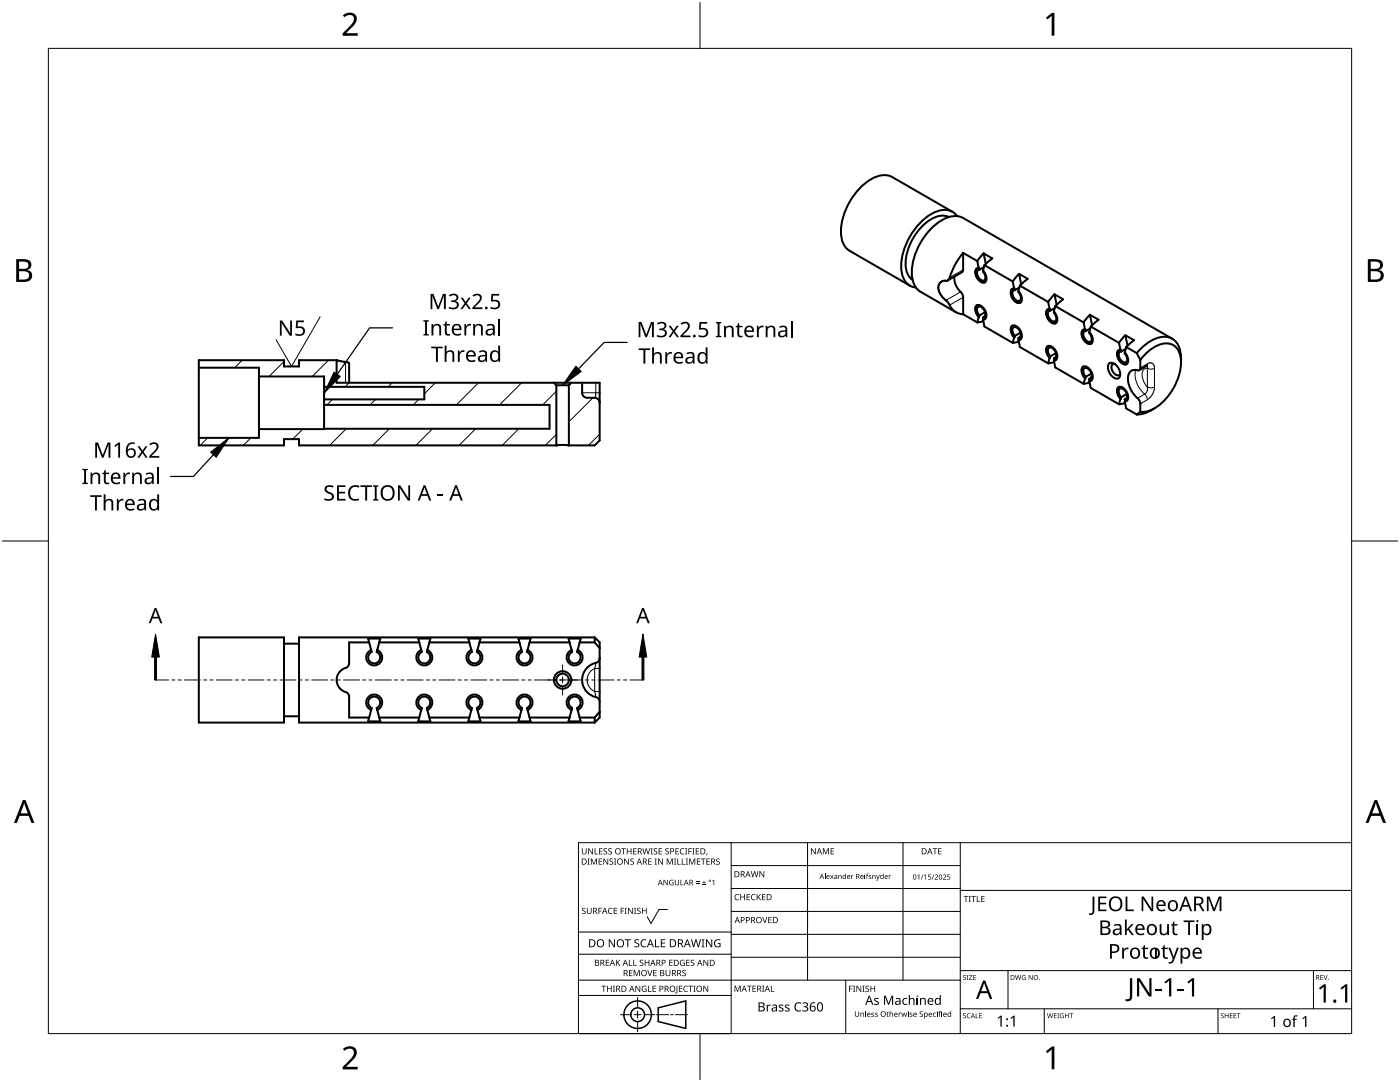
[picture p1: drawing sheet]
<svg xmlns="http://www.w3.org/2000/svg" width="279mm" height="216mm" viewBox="0 0 279 216" stroke-linecap="round" stroke-linejoin="round" font-family="sans-serif">
<g fill="none" stroke="#000" stroke-width=".4">
<path d="M189.1 56h-.1a1.45 1.45 0 0 0-1.6 .6 1.45 1.45 0 0 0 .1 1.7l.5 .8a10.2 10.2 0 0 1 2.2 2.8l.9 .6 1.1 .2M189.4 43.3a4.2 4.2 0 0 0-4.4 1 11.1 11.1 0 0 0-4.2 9.1 3.3 3.3 0 0 0 1.3 2.5M190.1 42.3l-12-7a4.5 4.5 0 0 0-4.7 .7 13.3 13.3 0 0 0-5.6 10.6 4.2 4.2 0 0 0 1.8 3.5l12 6.9M190.5 55.2a4.5 4.5 0 0 0 1.5 3.4l.2 .7v3.4M191 43.1a3.2 3.2 0 0 0-3.9-1 12.6 12.6 0 0 0-7.1 9.5 5.6 5.6 0 0 0 1 5l.9 .5 .9 .3M192.2 50.5l-.9 1.1a16.2 16.2 0 0 0-1.9 4.1l-.3 .3M192.2 50.5l-.1 3.7-3 1.8M192.2 50.5l2.8 1.6M195 53.5a1.89 1.89 0 0 0 1.6 2.8M195 52.1l.3 1.4M195.3 53.5l.2 .3M195.5 53.8l-.3 .1a1.39 1.39 0 0 0 1.2 2 1.35 1.35 0 0 0-.2-1.7v-.2"/>
<path d="M196.3 50.6l-1.3 1.5M196.3 50.6l1.7 1-1.5 1.3M196.3 50.6l.4 2.1M196.4 53.3l-.9 .5M196.5 52.9l-.3 1.1a1.85 1.85 0 0 1 .4 2.3 1.77 1.77 0 0 1-2-1.8 .74 .74 0 0 1 .7-1M196.5 52.9l5.6 3.3M202.1 57.6a1.89 1.89 0 0 0 1.6 2.8M202.1 56.2l.3 1.4M202.4 57.6l.1 .3M202.5 57.9h-.2a1.39 1.39 0 0 0 1.2 2.1 1.35 1.35 0 0 0-.3-1.7l.1-.2M203.4 54.6l1.7 1-1.6 1.4M203.4 54.6l.4 2.1"/>
<path d="M203.4 54.6l-1.3 1.6M203.4 57.4l-.9 .5M203.5 57l-.2 1.1a1.85 1.85 0 0 1 .3 2.3 1.77 1.77 0 0 1-1.9-1.8 .74 .74 0 0 1 .7-1M203.5 57l5.7 3.3M210.4 58.7l1.8 1-1.6 1.4M210.4 58.7l.5 2.1M210.4 58.7l-1.2 1.6M39.7 73.4h12v14h-12M51.7 75.1h13v10.5h-13M64.7 77.2h20v2.5h-20M67.2 71.9l2.4 .5 .1 4M67.2 71.9v4.5h52.5v11.5l-1 1h-5.2"/>
<path d="M67.2 71.9h-7.5v1.2h-3v-1.2h-17v17h17v-1.3h3v1.3h51.3M110.5 76.4l.5 .5M111 76.9v12M111 76.9h2.5M113.5 76.9v12M114 76.4l-.5 .5M116.2 76.4v2a1 1 0 0 0 1 1h1.5a1 1 0 0 1 1 1M190.8 62.3l-7.1-4.1a4.5 4.5 0 0 1-1.7-4.4 13.3 13.3 0 0 1 6.4-10.1 4.2 4.2 0 0 1 3.8-.2l41.7 24.1M192.2 62.7l2.8 1.6M195 60.9a1.89 1.89 0 0 0 .4 2.3M195.3 63.3a1.85 1.85 0 0 1-.3-2.4 1.77 1.77 0 0 1 1.9 1.8 .74 .74 0 0 1-.7 1.1M195.3 63.3l-.3 1"/>
<path d="M195.4 63.2l-.1 .1M195.5 62.9l-.2-.1a1.29 1.29 0 0 1-.1-1.6 1.39 1.39 0 0 1 1.2 2.1h-.2M195.5 62.9l-.1 .3M196.2 63.4l.1 .3M196.2 63.8l.3 1.4 5.6 3.2M196.2 64.1l-1.2 .2M196.3 63.7l-.1 .1M196.6 63.7h-.3M196.6 62.3l-1.1 .6M196.7 62.7l-.1 .4-.4 .3M202.1 65a1.89 1.89 0 0 0 .4 2.3M202.4 67.3a1.85 1.85 0 0 1-.4-2.3 1.77 1.77 0 0 1 1.9 1.8 .74 .74 0 0 1-.6 1"/>
<path d="M202.4 67.3l-.3 1.1M202.5 67.3h-.1M202.5 67l-.1-.1a1.29 1.29 0 0 1-.1-1.6 1.39 1.39 0 0 1 1.2 2.1h-.3M202.5 67v.3M203.2 67.4l.1 .4M203.3 67.8l.2 1.4 5.7 3.3M203.3 68.2l-1.2 .2M203.3 67.8h.1M203.7 67.7l-.4 .1M203.7 67.2l-.5 .2M203.7 66.4l-1.2 .6M203.7 66.8l-.1 .4"/>
<path d="M209.1 61.7a1.89 1.89 0 0 0 1.6 2.8M209.1 69.1a1.89 1.89 0 0 0 .4 2.3M209.2 60.3l.3 1.4M209.5 71.4l-.3 1.1M209.5 61.7l.1 .3M209.5 71.4a1.85 1.85 0 0 1-.4-2.3 1.77 1.77 0 0 1 1.9 1.8 .74 .74 0 0 1-.7 1M209.5 71.4h.1M209.6 71.1l-.1-.2a1.29 1.29 0 0 1-.1-1.5 1.39 1.39 0 0 1 1.2 2.1h-.3M209.6 62h-.2a1.39 1.39 0 0 0 1.2 2.1 1.35 1.35 0 0 0-.3-1.7l.1-.2M209.6 71.1l-.1 .3M210.3 71.5l.1 .4M210.3 71.9l.3 1.4 5.7 3.3"/>
<path d="M210.4 72.2l-1.2 .3M210.4 71.9h-.1M210.5 61.5l-.9 .5M210.6 61.1l-.3 1a1.85 1.85 0 0 1 .4 2.4 1.77 1.77 0 0 1-1.9-1.8 .74 .74 0 0 1 .7-1M210.6 61.1l5.7 3.2M210.7 71.8l-.3 .1M210.7 70.5l-1.1 .6M210.7 71.3l-.4 .2M210.8 70.9l-.1 .4M216.2 73.1a1.89 1.89 0 0 0 .4 2.4M216.2 65.8a1.89 1.89 0 0 0 1.6 2.8M216.3 64.3l.2 1.4"/>
<path d="M216.5 75.5a1.85 1.85 0 0 1-.3-2.3 1.77 1.77 0 0 1 1.9 1.8 .74 .74 0 0 1-.7 1M216.5 75.5l-.2 1.1M216.5 65.7l.2 .4M216.6 75.5h-.1M216.7 66.1h-.3a1.39 1.39 0 0 0 1.2 2.1 1.35 1.35 0 0 0-.2-1.7v-.2M216.7 75.2l-.1-.2a1.29 1.29 0 0 1-.2-1.5 1.39 1.39 0 0 1 1.2 2l-.2 .1M216.7 75.2l-.1 .3M217.4 75.6l.1 .4M217.4 76l.3 1.4 5.6 3.3M217.5 76.3l-1.2 .3M217.5 76h-.1M217.5 62.8l-1.2 1.5"/>
<path d="M217.5 62.8l1.7 1-1.5 1.4M217.5 62.8l.4 2.1M217.6 65.5l-.9 .6M217.7 65.2l-.3 1a1.85 1.85 0 0 1 .4 2.4 1.77 1.77 0 0 1-2-1.9 .74 .74 0 0 1 .7-1M217.7 65.2l5.6 3.2M217.8 75.9l-.3 .1M217.8 75.4l-.4 .2M217.8 74.5l-1.1 .7M217.9 74.9l-.1 .5M221.5 72.5a1.81 1.81 0 0 1 1.9 1.5 1.07 1.07 0 0 1-.5 1.6 2.34 2.34 0 0 1-1.7-2.9zM222.5 72.7h-.4a1.44 1.44 0 0 0 1.2 2.2l.3-.4M223.3 77.2a1.89 1.89 0 0 0 .4 2.3"/>
<path d="M223.3 69.9a1.89 1.89 0 0 0 1.6 2.7M223.3 68.4l.3 1.4M223.6 79.6a1.85 1.85 0 0 1-.4-2.4 1.77 1.77 0 0 1 2 1.9 .74 .74 0 0 1-.7 1M223.6 79.6l-.3 1.1M223.6 69.8l.2 .3M223.7 79.5l-.1 .1M223.8 79.3l-.2-.2a1.29 1.29 0 0 1-.1-1.6 1.39 1.39 0 0 1 1.2 2.1l-.2 .1M223.8 70.1l-.3 .1a1.39 1.39 0 0 0 1.2 2.1 1.35 1.35 0 0 0-.2-1.7v-.2M223.8 79.3l-.1 .2M224.5 79.7v.3M224.6 66.9l1.7 1-1.5 1.3M224.6 66.9l.4 2.1"/>
<path d="M224.6 66.9l-1.3 1.5M224.6 69.6l-.8 .5M224.8 69.2l-.3 1.1a1.85 1.85 0 0 1 .3 2.4 1.77 1.77 0 0 1-1.9-1.9 .74 .74 0 0 1 .7-1M224.8 69.2l2.1 1.3M224.9 80h-.4M224.9 79.4l-.4 .3M224.9 78.6l-1.1 .7M225 79l-.2 .5M226.9 70.5a8 8 0 0 1 5.7-3.3 3.4 3.4 0 0 1 3.1 3.5v1.6M226.9 70.5l.7 1.3M227.6 71.8l-.1 1.8-.3 .3a1.46 1.46 0 0 0-2.1 1.4 6.4 6.4 0 0 0 2.3 4.6l.2 .7v1.6M227.6 71.8a7.5 7.5 0 0 1 5.3-3.3 2.94 2.94 0 0 1 2.7 2.9 11.3 11.3 0 0 1-5.8 10.4l-1.5 .4h-.7"/>
<path d="M228.9 73l-1.5 .9M228.9 73h.1M64.7 80.8h45v4.8h-45M113.5 88.9h-2.5M113.5 88.9h.1M224.5 80.1l.3 1.4 2.1 1.2M224.5 80.4l-1.2 .3M224.5 80v.1M227.6 82.2l-.7 .5M230.4 81.5l-1.7 .9-1.8 .3M39.7 127.2h17v17h-17zM56.7 128.4h3"/>
<path d="M73.5 127.4h2.4l-.7 2.7a1.2 1.2 0 0 1 .4 1.8 1.2 1.2 0 0 1-1.9 0 1.2 1.2 0 0 1 .5-1.8zM73.7 128.2h-4v4.1a1.22 1.22 0 0 1-1.2 1.2 2.55 2.55 0 0 0-1.3 2.6 2.55 2.55 0 0 0 2.1 2.1l.3 .5 .1 .3v4.2h4M73.8 139.4a1.2 1.2 0 0 1 1.9 .1 1.2 1.2 0 0 1-.5 1.8l.7 2.6h-2.4l.7-2.6a1.2 1.2 0 0 1-.4-1.9zM74.1 129.7a1.6 1.6 0 0 0-.7 2.5 1.6 1.6 0 0 0 2.5 0 1.6 1.6 0 0 0-.6-2.5M75.7 128.2h8M83.5 127.4h2.4l-.7 2.7a1.2 1.2 0 0 1 .4 1.8 1.2 1.2 0 0 1-1.9 0 1.2 1.2 0 0 1 .5-1.8zM83.8 139.4a1.2 1.2 0 0 1 1.9 .1 1.2 1.2 0 0 1-.5 1.8l.7 2.6h-2.4l.7-2.6a1.2 1.2 0 0 1-.4-1.9zM84.1 129.7a1.6 1.6 0 0 0-.7 2.5 1.6 1.6 0 0 0 2.5 0 1.6 1.6 0 0 0-.6-2.5M85.7 128.2h8M93.5 127.4h2.4l-.7 2.7a1.2 1.2 0 0 1 .4 1.8 1.2 1.2 0 0 1-1.9 0 1.2 1.2 0 0 1 .5-1.8zM93.8 139.4a1.2 1.2 0 0 1 1.9 .1 1.2 1.2 0 0 1-.5 1.8l.7 2.6h-2.4l.7-2.6a1.2 1.2 0 0 1-.4-1.9zM94.1 129.7a1.6 1.6 0 0 0-.7 2.5 1.6 1.6 0 0 0 2.5 0 1.6 1.6 0 0 0-.6-2.5"/>
<path d="M95.7 128.2h8M103.5 127.4h2.4l-.7 2.7a1.2 1.2 0 0 1 .4 1.8 1.2 1.2 0 0 1-1.9 0 1.2 1.2 0 0 1 .5-1.8zM103.8 139.4a1.2 1.2 0 0 1 1.9 .1 1.2 1.2 0 0 1-.5 1.8l.7 2.6h-2.4l.7-2.6a1.2 1.2 0 0 1-.4-1.9zM104.1 129.7a1.6 1.6 0 0 0-.7 2.5 1.6 1.6 0 0 0 2.5 0 1.6 1.6 0 0 0-.6-2.5M105.7 128.2h8M113.5 127.4h2.4l-.7 2.7a1.2 1.2 0 0 1 .4 1.8 1.2 1.2 0 0 1-1.9 0 1.2 1.2 0 0 1 .5-1.8zM113.8 139.4a1.2 1.2 0 0 1 1.9 .1 1.2 1.2 0 0 1-.5 1.8l.7 2.6h-2.4l.7-2.6a1.2 1.2 0 0 1-.4-1.9zM114.1 129.7a1.6 1.6 0 0 0-.7 2.5 1.6 1.6 0 0 0 2.5 0 1.6 1.6 0 0 0-.6-2.5M115.7 128.2h3M118.7 127.2l1 1v11.5M118.7 128.2l1 1.1M118.7 127.2h-59v17h59"/>
<path d="M118.7 127.2v1M119.7 131.3a1 1 0 0 1-.8 1 3.5 3.5 0 0 0-2.7 3.6 3.5 3.5 0 0 0 3 3.3l.4 .5 .1 .4v3.1l-1 1M56.7 142.9h3M75.3 141.7a1.6 1.6 0 0 0 .6-2.5 1.6 1.6 0 0 0-2.5 0 1.6 1.6 0 0 0 .7 2.5M75.7 143.2h8M85.3 141.7a1.6 1.6 0 0 0 .6-2.5 1.6 1.6 0 0 0-2.5 0 1.6 1.6 0 0 0 .7 2.5M85.7 143.2h8M95.3 141.7a1.6 1.6 0 0 0 .6-2.5 1.6 1.6 0 0 0-2.5 0 1.6 1.6 0 0 0 .7 2.5M95.7 143.2h8M105.3 141.7a1.6 1.6 0 0 0 .6-2.5 1.6 1.6 0 0 0-2.5 0 1.6 1.6 0 0 0 .7 2.5M105.7 143.2h8M115.3 141.7a1.6 1.6 0 0 0 .6-2.5 1.6 1.6 0 0 0-2.5 0 1.6 1.6 0 0 0 .7 2.5"/>
<path d="M115.7 143.2h3M118.7 143.2v1M119.7 142l-1 1.2"/>
<circle cx="112.3" cy="135.7" r="1.75"/>
<circle cx="112.3" cy="135.7" r="1.25"/>
</g>
<g fill="none" stroke="#000" stroke-width=".2">
<path d="M191.7 58.2l-2.9 1.7M192.2 59.3l-2.7 1.6M192.2 53.8l-2.7 1.6M69 72.2v4.2M116.2 78.4h3.5M118.9 76.4v2.4l-.2 .6M226.7 73.8a5 5 0 0 0 1.7 4.8M228.4 78.6l.4 .5 .2 .7M228.4 78.6l-1.4 .9M228.8 73l.2 .2v.3M229 77.2a1.33 1.33 0 0 1-.6 1.4M229 73.5h-.2a1.25 1.25 0 0 0-.8 1.8l.4 1.2 .6 .7"/>
<path d="M229 72.6l-.2 .5M229 72.6l-1.4 .8M229 79.8l-1.4 .8M229 73.5v3.7M229 72.6a.88 .88 0 0 1 1-.1 .88 .88 0 0 1 .4 1M229 77.2l.7 .2 .7-.2M230.4 77.2a3.2 3.2 0 0 1-1.4 2.6M230.4 73.5l-.7 .2-.7-.2M230.4 73.5v3.7M118.7 138l.2 1.1M118.7 133.4a2.5 2.5 0 0 0-1.5 2.3 2.5 2.5 0 0 0 1.5 2.3M118.7 133.4v4.6"/>
<path d="M118.7 133.4h1M118.7 138h1M118.9 132.3l-.2 1.1"/>
</g>
<g fill="none" stroke="#000" stroke-width=".2">
<path d="M39.7 71.9h.1M48.3 71.9l-1.5 1.5M56.7 72.1l-3 3M65.6 71.9l-3.3 3.2M66.4 79.7l-1.1 1.1M69.7 76.4l-.8 .8M75 79.7l-1.1 1.1M78.3 76.4l-.8 .8M83.6 79.7l-1.1 1.1M86.9 76.4l-2.2 2.2M95.5 76.4l-4.4 4.4M104.1 76.4l-4.4 4.4"/>
<path d="M111 78.1l-2.7 2.7M118.3 79.4l-4.8 4.8M41.4 87.4l-1.5 1.5M50.1 87.4l-1.5 1.5M51.8 85.6l-.1 .2M60.4 85.6l-2 2M69.1 85.6l-3.3 3.3M77.7 85.6l-3.3 3.3M86.3 85.6l-3.3 3.3M94.9 85.6l-3.3 3.3M103.5 85.6l-3.3 3.3M111 86.7l-2.2 2.2"/>
<path d="M119.7 86.6l-2.3 2.3"/>
</g>
<path d="M9.7 9.7h260v196.5h-260z" fill="none" stroke="#000" stroke-width=".2"/>
<path d="M139.7 .5v9.2M.5 108h9.2M269.7 108h9.2M139.7 206.2v9.2" fill="none" stroke="#000" stroke-width=".2"/>
<g fill="#000">
<path d="M68.4 3.1a1.64 1.64 0 0 1 2.8 .4 2.52 2.52 0 0 1-1.2 2.2l-.9 .9h2.3v.5h-3v-.4l1.2-1.2a1.95 1.95 0 0 0 .9-2.2 1.23 1.23 0 0 0-1.8 .1zM208.7 3.5l1.3-.9h.4v4.5h-.5v-4l-.9 .8zM68.4 209.3a1.64 1.64 0 0 1 2.8 .4 2.52 2.52 0 0 1-1.2 2.2l-.9 1h2.3v.5h-3v-.5l1.2-1.2a1.95 1.95 0 0 0 .9-2.1 1.23 1.23 0 0 0-1.8 .1zM208.7 209.8l1.3-1h.4v4.6h-.5v-4l-.9 .7z"/>
<path d="M3.2 51.7h1.3a1.28 1.28 0 0 1 1.7 1.3 1.04 1.04 0 0 1-.8 .9 1.23 1.23 0 0 1 1 1.5 1.23 1.23 0 0 1-1.6 .9h-1.6zM3.8 54.1v1.7h.9a.86 .86 0 0 0 1.1-.9 .86 .86 0 0 0-1.1-.8zM3.8 52.2v1.4h.8a.78 .78 0 0 0 1.1-.7 .78 .78 0 0 0-1.1-.7z"/>
<path d="M273 51.7h1.3a1.28 1.28 0 0 1 1.7 1.3 1.04 1.04 0 0 1-.9 .9 1.23 1.23 0 0 1 1 1.5 1.23 1.23 0 0 1-1.5 .9h-1.6zM273.6 54.1v1.7h.9a.86 .86 0 0 0 1.1-.9 .86 .86 0 0 0-1.2-.8zM273.6 52.2v1.4h.8a.78 .78 0 0 0 1-.7 .78 .78 0 0 0-1.1-.7z"/>
<path d="M4.6 159.6h.5l1.8 4.6h-.6l-.6-1.4h-1.8l-.5 1.4h-.6zM4.8 160.2l-.7 2.1h1.4z"/>
<path d="M274.3 159.6h.5l1.8 4.6h-.6l-.5-1.4h-1.8l-.6 1.4h-.6zM274.6 160.2l-.7 2.1h1.4z"/>
</g>
<g fill="none" stroke="#000" stroke-width=".2">
<path d="M145.9 168.1v38.1h-30.5v-38.1h154.3M145.9 172.7h45.7M145.9 177.3h45.7M161.2 168.1v27.5M180.2 168.1v27.5M191.6 168.1v38.1M191.6 177.7h78.1M115.4 198.6h30.5M115.4 195.6h76.2M115.4 190.4h30.5M115.4 186h30.5M127.3 199v2.1"/>
<path d="M133.2 181.5h-1.7l-1.6 2.8-.7-1.4M145.9 181.9h45.7M145.9 186.4h45.7M145.9 191h45.7M168.8 195.6v10.6M191.6 193.7h78.1M201.2 193.7v7.6M262.1 193.7v7.6M123.8 202.5h2.1M126.6 202.5h1.3M127.3 201.8v1.4M127.3 203.8v2.1"/>
<path d="M128.6 202.5h2.1M131 202.5h2.4M133.8 202.5h.6M134.8 202.5h2.4M191.6 201.3h78.1M208.4 201.3v4.9M243.1 201.3v4.9"/>
</g>
<g fill="#000">
<path d="M116.1 169.3h.2v.8a.32 .32 0 0 0 .3 .3 .32 .32 0 0 0 .3-.3v-.8h.2v.8a.47 .47 0 0 1-.5 .4 .47 .47 0 0 1-.5-.5zM117.3 171.3h.4l-.1 .1v1l.1 .1h-.4l.1-.1v-1zM117.4 169.3h.2l.6 1v-1h.1v1.2h-.1l-.7-1v1h-.1zM117.9 171.3h.3l.3 1 .4-1h.2v1.2h-.1v-1l-.4 1h-.1l-.4-1v1h-.2zM118.7 169.3h.1v1h.6v.2h-.7zM119.5 171.3h.7v.1h-.6v.4h.5v.2h-.5v.4h.6v.1h-.7zM119.6 169.3h.6v.1h-.5v.4h.5v.1h-.5v.4h.5v.2h-.6zM120.5 169.4l.4-.1h.3l-.1 .1a.25 .25 0 0 0-.4-.1 .25 .25 0 0 0 0 .4 .4 .4 0 0 1 .5 .3 .4 .4 0 0 1-.3 .5 .4 .4 0 0 1-.5-.2h.2a.27 .27 0 0 0 .4-.1 .27 .27 0 0 0-.3-.3l-.2-.2zM120.4 171.3h.2l.6 1v-1h.2v1.2h-.2l-.6-1v1h-.2zM121.4 169.4l.5-.1h.2v.1a.25 .25 0 0 0-.4-.1 .25 .25 0 0 0 0 .4 .4 .4 0 0 1 .4 .3 .4 .4 0 0 1-.2 .5 .4 .4 0 0 1-.5-.2h.1a.27 .27 0 0 0 .5-.1 .27 .27 0 0 0-.4-.3l-.2-.2zM121.7 171.4l.4-.1 .3 .1-.1 .1a.25 .25 0 0 0-.4-.1 .25 .25 0 0 0 0 .4 .4 .4 0 0 1 .5 .3 .4 .4 0 0 1-.3 .5 .4 .4 0 0 1-.5-.3l.2 .1a.27 .27 0 0 0 .4-.2 .27 .27 0 0 0-.3-.3l-.2-.2zM122.5 171.3h.5l-.2 .1v1l.2 .1h-.5l.2-.1v-1z"/>
<path d="M124 169.3h.9v.1h-.4v1.1h-.1v-1.1h-.4zM124.6 171.3h.1l.7 1v-1h.1v1.2h-.2l-.6-1v1h-.1zM125.1 169.3h.1v.5h.7v-.5h.1v1.2h-.1v-.6h-.7v.6h-.1zM125.8 171.4l.5-.1 .2 .1v.1a.25 .25 0 0 0-.4-.1 .25 .25 0 0 0 0 .4 .4 .4 0 0 1 .4 .3 .4 .4 0 0 1-.2 .5 .4 .4 0 0 1-.5-.3l.1 .1a.27 .27 0 0 0 .5-.2 .27 .27 0 0 0-.4-.3l-.2-.2zM126.4 169.3h.6v.1h-.5v.4h.5v.1h-.5v.4h.5v.2h-.6zM128.2 169.3h.2l.2 1 .3-1h.2l.2 1 .3-1h.1l-.3 1.2h-.1l-.3-1.1-.3 1.1h-.2zM129.4 171.3h.6v.1h-.5v.4h.5v.2h-.5v.4h.5v.1h-.6zM129.8 169.3h.5l-.2 .1v1l.2 .1h-.5l.2-.1v-1zM130.7 171.3h.4l-.1 .1v1l.1 .1h-.4l.1-.1v-1zM130.5 169.4l.4-.1h.3l-.1 .1a.25 .25 0 0 0-.4-.1 .25 .25 0 0 0 0 .4 .4 .4 0 0 1 .5 .3 .4 .4 0 0 1-.3 .5 .4 .4 0 0 1-.5-.2h.2a.27 .27 0 0 0 .4-.1 .27 .27 0 0 0-.3-.3l-.2-.2zM131.4 169.3h.7v.1h-.5v.4h.5v.1h-.5v.4h.5v.2h-.7zM131.3 171.3h.2l.7 1-.1-1h.2v1.2h-.2l-.6-1v1h-.2z"/>
<path d="M132.4 175.6h.2l.6 .9v-.9h.1v1h-.2l-.6-.9v.9h-.1zM132.8 169.4l.4-.1h.3l-.1 .1a.25 .25 0 0 0-.3-.1 .25 .25 0 0 0 0 .4 .4 .4 0 0 1 .4 .3 .4 .4 0 0 1-.3 .5 .4 .4 0 0 1-.4-.2h.1a.27 .27 0 0 0 .5-.1 .27 .27 0 0 0-.4-.3l-.2-.2zM133.1 171.3h.2l.4 1 .4-1h.2v1.2h-.2v-1l-.4 1h-.1l-.4-1v1h-.1zM133.7 175.7l.5-.2 .2 .1v.1a.45 .45 0 0 0-.7 .4 .45 .45 0 0 0 .6 .4v-.3h-.2v-.1h.3v.5a.6 .6 0 0 1-.8-.1 .6 .6 0 0 1 .1-.8zM134.5 171.3h.4l-.1 .1v1l.1 .1h-.4l.2-.1v-1zM135.2 171.3h.1v1.1h.6v.1h-.7zM134.8 169.3h.7v.1h-.6v.4h.5v.1h-.5v.4h.6v.2h-.7zM134.7 175.6h.1v.7a.28 .28 0 0 0 .3 .2 .28 .28 0 0 0 .3-.2v-.7h.1v.7a.42 .42 0 0 1-.4 .4 .42 .42 0 0 1-.4-.4zM135.8 175.6h.1v.9h.5v.1h-.6zM136.1 171.3h.1v1.1h.6v.1h-.7zM135.8 169.4l.5-.2 .3 .1-.1 .1a.49 .49 0 0 0-.7 .5 .49 .49 0 0 0 .8 .4 .52 .52 0 0 1-.7 .1 .52 .52 0 0 1-.2-.6zM136.7 169.3h.5l-.2 .1v1l.2 .1h-.5l.2-.1v-1z"/>
<path d="M136.9 171.3h.4l-.1 .1v1l.1 .1h-.4l.1-.1v-1zM137.4 169.3h.7v.1h-.6v.4h.5v.2h-.5v.5h-.1zM137.5 171.3h.3l.3 1 .4-1h.3v1.2h-.2v-1l-.4 1h-.1l-.4-1v1h-.2zM138.2 169.3h.4l-.1 .1v1l.1 .1h-.4l.1-.1v-1zM138.9 176.2h.7v.1h-.7zM138.9 175.9h.7v.1h-.7zM138.9 169.3h.6v.1h-.5v.4h.5v.1h-.5v.4h.5v.2h-.6zM139.1 171.3h.7v.1h-.6v.4h.5v.2h-.5v.4h.6v.1h-.7zM140.1 176.5h.8v.1h-.8zM139.9 171.3h.9v.1h-.4v1.1h-.1v-1.1h-.4zM140.4 175.7h.2v.3h.3v.2h-.3v.3h-.2v-.3h-.3v-.2h.3zM141 170.3h.2l-.3 .4z"/>
<path d="M141 171.3h.7v.1h-.6v.4h.5v.2h-.5v.4h.6v.1h-.7zM142.1 175.8l.4-.2v1h-.1v-.9l-.2 .2zM143 171.4l.4-.1 .2 .1v.1a.25 .25 0 0 0-.4-.1 .25 .25 0 0 0 0 .4 .4 .4 0 0 1 .5 .3 .4 .4 0 0 1-.3 .5 .4 .4 0 0 1-.5-.3l.2 .1a.27 .27 0 0 0 .4-.2 .27 .27 0 0 0-.3-.3l-.3-.2zM146.8 178.6l.4-.2 .3 .1v.1a.49 .49 0 0 0-.7 .4 .49 .49 0 0 0 .7 .5 .52 .52 0 0 1-.7 0 .52 .52 0 0 1-.2-.6zM147.7 178.4h.2v.5h.6v-.5h.2v1.2h-.2v-.5h-.6v.5h-.2zM149 178.4h.7v.1h-.5v.4h.4v.2h-.4v.4h.5v.1h-.7zM150 178.6l.5-.2 .3 .1-.1 .1a.49 .49 0 0 0-.7 .4 .49 .49 0 0 0 .8 .5 .52 .52 0 0 1-.7 0 .52 .52 0 0 1-.2-.6zM149.8 173.8h.2l.2 1.1 .3-1.1h.2l.3 1.1 .2-1.1h.2l-.3 1.2h-.2l-.3-1-.3 1h-.1zM151 178.4h.2v.6l.5-.6h.2l-.5 .5 .5 .7h-.2l-.4-.6-.1 .6h-.2zM151.6 173.8h.1l.7 1v-1h.1v1.2h-.2l-.6-1v1h-.1zM152.1 178.4h.7v.1h-.6v.4h.5v.2h-.5v.4h.6v.1h-.7zM161.8 169.3h.2l.7 1v-1h.1v1.2h-.2l-.6-1v1h-.2z"/>
<path d="M164.6 174.3h.1v1.1h-.1zM164.2 169.3h.2l.4 .9 .4-.9h.2v1.2h-.1v-1.1l-.4 1.1h-.1l-.4-1.1v1.1h-.2zM165.7 174.6l.3 .3 .4-.3-.3 .4 .3 .4-.4-.3-.3 .3 .2-.4zM165.8 169.3h.6v.1h-.5v.4h.5v.1h-.5v.4h.5v.2h-.6zM167.3 174.6l.1 .1a.29 .29 0 0 1 .4-.1 .29 .29 0 0 1 .2 .3v.5h-.2v-.5a.21 .21 0 0 0-.2-.2 .21 .21 0 0 0-.2 .3v.4h-.1zM169.9 174.6l.1 .2 .3-.2-.3 .2v.6h-.1zM172.5 174.6h.2v.8h-.2zM173 174.4l.3-.1-.2 .2 .2 .2h-.2v.7h-.2v-.7h-.1zM173.4 174.7h.5h-.4v.2a.28 .28 0 0 1 .4 .1 .28 .28 0 0 1-.2 .4 .28 .28 0 0 1-.3-.2l.1 .1a.18 .18 0 0 0 .2 0 .18 .18 0 0 0 0-.3 .18 .18 0 0 0-.2 0zM174.1 174.6l.1 .1a.29 .29 0 0 1 .3-.1 .29 .29 0 0 1 .2 .3v.5h-.1v-.5a.21 .21 0 0 0-.2-.2 .21 .21 0 0 0-.2 .3v.4h-.1zM174.9 174.6h.1l.2 .7 .2-.7h.2l-.4 .9-.2 .2-.1-.1 .3-.2zM177.4 174.6l.1 .2 .3-.2-.3 .2v.6h-.1z"/>
<path d="M183.1 174.7l.4-.2v1h-.2v-.9l-.2 .2zM184.2 174.5h.1l-.4 1h-.1zM184.4 174.7l.4-.2v1h-.1v-.9l-.2 .2zM185.3 174.5h.5v.1h-.4v.3a.34 .34 0 0 1 .4 .2 .34 .34 0 0 1-.1 .4 .34 .34 0 0 1-.5-.1 .27 .27 0 0 0 .4 .1 .27 .27 0 0 0 .1-.4 .27 .27 0 0 0-.4-.1zM186.3 174.5h.2l-.4 1h-.1zM186.1 169.3h.9v.1h-.3v1.1h-.2v-1.1h-.4zM186.5 174.6a.37 .37 0 0 1 .6 0 .37 .37 0 0 1-.2 .6l-.2 .2h.5v.1h-.7l.3-.4a.27 .27 0 0 0 .3-.3 .27 .27 0 0 0-.4-.2zM187.2 169.3h.7v.1h-.5v.4h.5v.1h-.5v.4h.5v.2h-.7zM188.2 174.6a.37 .37 0 0 1 .6 0 .37 .37 0 0 1-.3 .6l-.2 .2h.5v.1h-.6l.2-.4a.27 .27 0 0 0 .3-.3 .27 .27 0 0 0-.4-.2zM189.1 174.5h.5v.1h-.4v.3a.34 .34 0 0 1 .4 .2 .34 .34 0 0 1-.1 .4 .34 .34 0 0 1-.5-.1 .27 .27 0 0 0 .4 .1 .27 .27 0 0 0 .1-.4 .27 .27 0 0 0-.4-.1zM192.3 178.8h.9v.1h-.3v1.1h-.2v-1.1h-.4zM193.3 178.8h.5l-.2 .1v1l.2 .1h-.5l.2-.1v-1z"/>
<path d="M193.8 178.8h1v.1h-.4v1.1h-.2v-1.1h-.4zM194.9 178.8h.2v1.1h.5v.1h-.7zM195.8 178.8h.7v.1h-.5v.4h.5v.1h-.5v.5h.5v.1h-.7zM116.2 181.3l.4-.2 .3 .1-.1 .1a.25 .25 0 0 0-.4-.1 .25 .25 0 0 0 0 .4 .4 .4 0 0 1 .5 .3 .4 .4 0 0 1-.3 .5 .4 .4 0 0 1-.5-.2h.2a.27 .27 0 0 0 .4-.1 .27 .27 0 0 0-.3-.3l-.2-.2zM117.1 181.1h.2v.8a.32 .32 0 0 0 .3 .3 .32 .32 0 0 0 .3-.3v-.8h.2v.8a.47 .47 0 0 1-.5 .5 .47 .47 0 0 1-.5-.5zM119.4 181.1h.7v.2h-.5v.4h.5v.1h-.5v.6h-.2zM120 196.7h1v.1h-.4v1.1h-.2v-1.1h-.4zM120.9 191.5h.7v.1h-.6v.4h.5v.2h-.5v.4h.6v.1h-.7zM121.5 181.3l.4-.2 .4 .1-.1 .1a.49 .49 0 0 0-.7 .5 .49 .49 0 0 0 .7 .4 .52 .52 0 0 1-.6 .1 .52 .52 0 0 1-.3-.6zM121.1 196.7h.2v.5h.6v-.5h.2v1.2h-.2v-.6h-.6v.6h-.2zM121.5 187.4h.2l.9 1.3v-1.3h.1v1.6h-.2l-.8-1.3v1.3h-.2zM122.3 196.7h.4l-.1 .1v1l.1 .1h-.4l.2-.1v-1z"/>
<path d="M122.5 181.1h.7v.2h-.6v.4h.5v.1h-.5v.4h.6v.2h-.7zM122.9 191.5h.2v.6l.5-.6h.2l-.5 .5 .5 .7h-.2l-.4-.6-.1 .6h-.2zM123.9 181.1h.6v.2h-.5v.4h.5v.1h-.5v.6h-.1zM124.7 181.1h.4l-.2 .2v.9l.2 .2h-.4l.1-.2v-.9zM124.7 187.4h1.2v.2h-.5v1.4h-.2v-1.4h-.5zM125.5 191.5h.2v1.1h.5v.1h-.7zM125.5 193.6h.7v.1h-.5v.4h.5v.1h-.5v.4h.5v.2h-.7zM125.3 181.1h.2l.7 1.1-.1-1.1h.2v1.3h-.2l-.6-1v1h-.2zM126.4 191.5h.1v1.1h.6v.1h-.7zM126.5 181.1h.5l-.2 .2v.9l.2 .2h-.5l.2-.2v-.9zM126.5 193.6h.2l.4 1 .4-1h.2v1.2h-.2v-1.1l-.4 1.1h-.1l-.4-1.1v1.1h-.1zM126.7 187.6l.3-.2 .6 .1-.2 .1a.33 .33 0 0 0-.6 .2 .33 .33 0 0 0 .4 .4 .47 .47 0 0 1 .4 .6 .47 .47 0 0 1-.7 .2h-.3v-.2h.2a.35 .35 0 0 0 .6-.2 .35 .35 0 0 0-.5-.4l-.3-.2z"/>
<path d="M126.8 196.7h.2l.6 1v-1h.2v1.2h-.2l-.7-1 .1 1h-.2zM127.2 181.3l.4-.2 .3 .1-.1 .1a.25 .25 0 0 0-.4-.1 .25 .25 0 0 0 0 .4 .4 .4 0 0 1 .5 .3 .4 .4 0 0 1-.3 .5 .4 .4 0 0 1-.5-.2h.2a.27 .27 0 0 0 .4-.1 .27 .27 0 0 0-.3-.3l-.2-.2zM127.7 191.6l.4-.1 .3 .1-.1 .1a.25 .25 0 0 0-.3-.1 .25 .25 0 0 0 0 .4 .4 .4 0 0 1 .4 .3 .4 .4 0 0 1-.3 .5 .4 .4 0 0 1-.4-.3l.1 .1a.27 .27 0 0 0 .5-.2 .27 .27 0 0 0-.4-.3l-.2-.2zM128 187.6l.6-.2 .4 .1-.1 .2a.63 .63 0 0 0-.9 .5 .63 .63 0 0 0 1 .6v.2a.83 .83 0 0 1-1.1-.3 .83 .83 0 0 1 .1-1.1zM128.2 196.8l.6-.1 .2 .1v.1a.5 .5 0 0 0-.8 .4 .5 .5 0 0 0 .7 .5v-.4h-.3v-.1h.4v.6a.66 .66 0 0 1-.8-.2 .66 .66 0 0 1 0-.9zM128.1 181.1h.2v.6h.6v-.6h.2v1.3h-.2v-.6h-.6v.6h-.2zM129.2 193.6h.1l.4 1 .3-1h.2l-.4 1.2h-.2zM129.3 196.7h.2v1.1h.5v.1h-.7zM128.7 191.5h.1v.5h.6v-.5h.2v1.2h-.2v-.5h-.6v.5h-.1zM130.7 187.4h.2v1.4h.7v.2h-.9zM130.2 196.7h.7v.1h-.5v.4h.5v.1h-.5v.5h.5v.1h-.7zM130.4 193.6h.6v.1h-.5v.4h.5v.1h-.5v.4h.5v.2h-.6z"/>
<path d="M131.9 187.4h.9v.2h-.7v.5h.6v.2h-.6v.5h.7v.2h-.9zM132.8 193.6h.2v.7a.32 .32 0 0 0 .3 .4 .32 .32 0 0 0 .3-.4v-.7h.2v.7a.47 .47 0 0 1-.5 .5 .47 .47 0 0 1-.5-.5zM133.5 191.5h.7v.1h-.5v.4h.5v.2h-.5v.4h.5v.1h-.7zM135 196.7h.2v1.3l-.1 .2h-.3l-.1-.1 .3-.2zM135.5 196.7h.7v.1h-.5v.4h.4v.1h-.4v.5h.5v.1h-.7zM135.8 191.7l.5-.2 .4 .1-.1 .1a.5 .5 0 0 0-.8 .4 .5 .5 0 0 0 .7 .5v-.4h-.2v-.1h.4v.6a.66 .66 0 0 1-.9-.1 .66 .66 0 0 1 0-.9zM136.2 193.7l.4-.2 .3 .1-.1 .1a.25 .25 0 0 0-.4-.1 .25 .25 0 0 0 0 .4 .4 .4 0 0 1 .5 .3 .4 .4 0 0 1-.3 .5 .4 .4 0 0 1-.5-.2h.2a.27 .27 0 0 0 .5-.1 .27 .27 0 0 0-.4-.3l-.2-.2zM136.5 196.8l.5-.1 .3 .1-.1 .1a.49 .49 0 0 0-.7 .4 .49 .49 0 0 0 .8 .4 .52 .52 0 0 1-.7 .1 .52 .52 0 0 1-.2-.6zM137 191.5h.6v.1h-.5v.4h.5v.2h-.5v.4h.5v.1h-.6zM137.4 196.7h.9v.1h-.4v1.1h-.1v-1.1h-.4zM137.9 191.6l.4-.1 .3 .1-.1 .1a.25 .25 0 0 0-.4-.1 .25 .25 0 0 0 0 .4 .4 .4 0 0 1 .5 .3 .4 .4 0 0 1-.3 .5 .4 .4 0 0 1-.5-.3l.2 .1a.27 .27 0 0 0 .4-.2 .27 .27 0 0 0-.3-.3l-.2-.2zM138.4 196.7h.4l-.1 .1v1l.1 .1h-.4l.1-.1v-1z"/>
<path d="M137.9 187.4h.2l.3 1.4 .4-1.4h.2l.4 1.4 .3-1.4h.2l-.4 1.6h-.2l-.4-1.3-.4 1.3h-.2zM140 187.4h.6l-.2 .2v1.3l.2 .1h-.6l.2-.1v-1.3zM140.4 196.7h.1l.7 1v-1h.1v1.2h-.1l-.7-1v1h-.1zM140.4 191.5h.2l.6 1v-1h.1v1.2h-.1l-.7-1v1h-.1zM140.9 187.4h.2l.9 1.3v-1.3h.1v1.6h-.2l-.8-1.3v1.3h-.2zM142.7 187.6l.7-.2 .4 .1-.1 .2a.65 .65 0 0 0-1 .5 .65 .65 0 0 0 .9 .6v-.4h-.3v-.2h.5v.7a.86 .86 0 0 1-1.1-.1 .86 .86 0 0 1 0-1.2zM146.6 196.7h.2l.4 1 .4-1h.2v1.2h-.1v-1.1l-.4 1.1h-.2l-.4-1.1v1.1h-.1zM149.1 196.7h.9v.1h-.4v1.1h-.1v-1.1h-.4zM150.2 196.7h.7v.1h-.6v.4h.5v.1h-.5v.5h.6v.1h-.7zM152.1 183h.2l.3 1 .4-1h.1l-.4 1.2h-.1zM152.1 196.7h.4l-.1 .1v1l.1 .1h-.4l.1-.1v-1zM153.8 196.7h.2v1.1h.5v.1h-.7z"/>
<path d="M153.3 183h.7v.1h-.5v.4h.5v.1h-.5v.5h.5v.1h-.7zM169.5 196.7h.6v.1h-.5v.5h.5v.1h-.5v.5h-.1zM170.2 196.7h.5l-.2 .1v1l.2 .1h-.5l.2-.1v-1zM170.9 196.7h.2l.6 1v-1h.2v1.2h-.2l-.6-1v1h-.2zM172.1 196.7h.5l-.2 .1v1l.2 .1h-.5l.2-.1v-1zM172.8 196.8l.4-.1h.2v.2a.25 .25 0 0 0-.4-.1 .25 .25 0 0 0 0 .4 .4 .4 0 0 1 .5 .3 .4 .4 0 0 1-.3 .4 .4 .4 0 0 1-.5-.2l.2 .1a.27 .27 0 0 0 .4-.2 .27 .27 0 0 0-.3-.3l-.3-.2zM173.7 196.7h.2v.5h.6v-.5h.2v1.2h-.2v-.6h-.6v.6h-.2zM192.2 194.7l.4-.1h.2l-.1 .1a.24 .24 0 0 0-.3 0 .24 .24 0 0 0-.1 .3 .24 .24 0 0 0 .4 .1 .31 .31 0 0 1 0 .4 .31 .31 0 0 1-.5-.1 .24 .24 0 0 0 .3 .1 .24 .24 0 0 0 .1-.3l-.4-.3zM192.9 194.6h.4l-.1 .1v.7l.1 .1h-.4l.1-.1v-.7zM193.4 194.6h.6l-.5 .8h.6v.1h-.7l.5-.8h-.5zM194.2 194.6h.6v.1h-.4v.3h.4v.1h-.4v.3h.4v.1h-.6zM202.6 194.6h.1l.2 .8 .2-.8h.2l.2 .8 .2-.8h.1l-.2 .9h-.2l-.2-.8-.2 .8h-.2z"/>
<path d="M204 194.7l.4-.1h.3l-.1 .1a.4 .4 0 0 0-.6 .4 .4 .4 0 0 0 .6 .3v-.3l-.2-.1h.3v.5a.53 .53 0 0 1-.7-.1 .53 .53 0 0 1 0-.7zM205.3 194.6h.1l.6 .8v-.8h.1v.9h-.2l-.5-.8v.8h-.1zM218 178.9h.4v2.9a.75 .75 0 0 1-1.1 .7v-.3a.45 .45 0 0 0 .5 0 .45 .45 0 0 0 .2-.4zM219.2 178.9h1.6v.3h-1.3v.9h1.2v.4h-1.2v1h1.3v.3h-1.6zM224.6 178.9h.4v2.6h1.3v.3h-1.7zM224.5 183.5h.4l-.1 2 1-1.1h.4l-.8 .9 .9 1.3h-.4l-.8-1-.2 .2v.8h-.4zM223.9 189.1h.3l.1 .4 .4-.4h.5v.3h-.5l-.3 .4-.1 1.5h-.4zM225.5 195.2h.5v3.6a.93 .93 0 0 1-1.4 .9v-.4a.56 .56 0 0 0 .6 .1 .56 .56 0 0 0 .3-.6zM228.3 188.6h.2v.5h.6v.3h-.6v1.2l.2 .4h.4v.3a.67 .67 0 0 1-1-.6v-1.3h-.3v-.2l.3-.1zM226.9 195.2h.6l1.9 3v-3h.4v3.6h-.5l-2-3v3h-.4zM227.8 178.9h.5l1.5 2.4v-2.4h.3v2.9h-.4l-1.5-2.4v2.4h-.4zM230.5 197.3h1.2v.4h-1.2z"/>
<path d="M231.4 184.4h.4v1.4a.59 .59 0 0 0 .7 .5 .59 .59 0 0 0 .4-.8v-1.1h.4v2.2h-.3l-.1-.3a.84 .84 0 0 1-.9 .3 .84 .84 0 0 1-.6-.8zM232.2 188.6h.2v.5h.7v.3h-.7v1.2l.2 .4h.5v.3a.67 .67 0 0 1-1-.6v-1.3h-.3v-.2l.3-.1zM233.2 189.1h.4l.6 1.8 .7-1.8h.4l-1 2.5a.83 .83 0 0 1-1.1 .6v-.2l.6-.1 .3-.6zM232.4 196l1-.8h.4v3.6h-.5v-3.1l-.7 .6zM234.2 183.9h.2v.5h.6v.3h-.6v1.2l.2 .4h.4v.3a.67 .67 0 0 1-1-.7v-1.2h-.3v-.2l.3-.1zM235.1 197.3h1.2v.4h-1.2zM236.2 183.7h2.2v.3h-.9v2.6h-.4v-2.6h-.9zM237 196l.9-.8h.4v3.6h-.4v-3.1l-.7 .6zM240.9 178.9h.5l.9 2.4 .9-2.4h.6v2.9h-.4v-2.5l-1 2.5h-.3l-.9-2.5v2.5h-.3zM263.5 194.6h.6v.1h-.5v.3h.4v.1h-.4v.3h.5v.1h-.6zM264.1 194.6h.2l.2 .8 .3-.8h.2l-.4 .9h-.1zM153 200.5h.2v.2l.3-.2 .3-.1v.3h-.3l-.2 .2-.1 .9h-.2z"/>
<path d="M155.5 200.6l.3-.2 .6 .1-.1 .2-.3-.1a.25 .25 0 0 0-.4 .2 .25 .25 0 0 0 .4 .2 .44 .44 0 0 1 .4 .6 .44 .44 0 0 1-.7 .2h-.3v-.2l.3 .1a.27 .27 0 0 0 .5-.2 .26 .26 0 0 0-.4-.3l-.4-.2zM156.7 200.6l.3-.2 .6 .1-.1 .2-.3-.1a.25 .25 0 0 0-.4 .2 .25 .25 0 0 0 .4 .2 .44 .44 0 0 1 .4 .6 .44 .44 0 0 1-.7 .2h-.3v-.2l.4 .1a.26 .26 0 0 0 .4-.2 .26 .26 0 0 0-.3-.3l-.4-.2zM158.8 200.2l.6-.2 .5 .1-.1 .2a.73 .73 0 0 0-1 .6 .73 .73 0 0 0 1 .7v.2a.95 .95 0 0 1-1.2-.3 .95 .95 0 0 1 .2-1.3zM160.1 200.2a.6 .6 0 0 1 .8-.3 .6 .6 0 0 1 .3 .8l-.3 .2a.51 .51 0 0 1 .4 .6 .51 .51 0 0 1-.7 .4l-.5-.1v-.3l.4 .2a.38 .38 0 0 0 .6-.3 .38 .38 0 0 0-.5-.4h-.2v-.2h.2a.36 .36 0 0 0 .4-.5 .36 .36 0 0 0-.6-.1l-.2 .1zM170.6 201.8h.2v.7a.28 .28 0 0 0 .2 .3 .28 .28 0 0 0 .3-.3v-.7h.2v.7a.42 .42 0 0 1-.5 .4 .42 .42 0 0 1-.4-.4zM171.7 202.1l.2 .1a.31 .31 0 0 1 .3-.1 .31 .31 0 0 1 .2 .3v.5h-.1v-.5a.22 .22 0 0 0-.3-.2 .22 .22 0 0 0-.1 .3v.4h-.2zM172.7 201.7h.1v1.2h-.1zM173.9 202.1h.5l-.3 .1-.1 .1a.3 .3 0 0 1 .4 .3 .3 .3 0 0 1-.3 .3h-.2v-.2l.1 .1a.2 .2 0 0 0 .3 0 .2 .2 0 0 0 0-.3 .2 .2 0 0 0-.3 0zM174.7 202.1h.5l-.4 .1v.1a.3 .3 0 0 1 .4 .3 .3 .3 0 0 1-.3 .3h-.3v-.2l.1 .1a.2 .2 0 0 0 .3 0 .2 .2 0 0 0 0-.3 .2 .2 0 0 0-.2 0zM174.5 199.3l.3-.2 .6 .1-.1 .2-.3-.1a.25 .25 0 0 0-.4 .2 .25 .25 0 0 0 .4 .2 .44 .44 0 0 1 .4 .6 .44 .44 0 0 1-.7 .2l-.3-.1v-.2l.4 .1a.26 .26 0 0 0 .4-.1 .26 .26 0 0 0-.3-.3l-.4-.3zM176.4 198.7h.4l.5 1.5 .6-1.5h.4v1.8h-.3v-1.6l-.6 1.6h-.2l-.6-1.6v1.6h-.2zM177.1 201.9v.2h.3l-.3 .1v.5l.3 .1v.1l-.4-.1v-.6l-.1-.1z"/>
<path d="M177.5 201.7h.2v.5a.31 .31 0 0 1 .3-.1 .31 .31 0 0 1 .2 .3v.5h-.1v-.5a.22 .22 0 0 0-.3-.2 .22 .22 0 0 0-.1 .3v.4h-.2zM179.4 202.1l.1 .1 .3-.1-.3 .2v.6h-.1zM179.9 202.1h.1l.2 .7 .2-.7h.1l.2 .7 .2-.7h.1l-.2 .8h-.1l-.2-.7-.3 .7h-.1zM180.2 199.3l.6-.2 .3 .1-.1 .2a.5 .5 0 0 0-.7 .5 .5 .5 0 0 0 .7 .4 .45 .45 0 0 1-.3 .3 .45 .45 0 0 1-.5-.3 .92 .92 0 0 1 0-1zM181.2 202.1h.1v.8h-.1zM181.6 202.1h.5l-.4 .1v.1a.3 .3 0 0 1 .4 .3 .3 .3 0 0 1-.3 .3h-.3v-.2l.2 .1a.2 .2 0 0 0 .2 0 .2 .2 0 0 0 0-.3 .2 .2 0 0 0-.2 0zM181.4 198.6h.2v.7a.52 .52 0 0 1 .6-.2 .52 .52 0 0 1 .3 .5v.9h-.2v-.9a.37 .37 0 0 0-.4-.3 .37 .37 0 0 0-.3 .5v.7h-.2zM182.9 199.1h.3v1.4h-.3zM183.6 201.9l.4-.1h.2l-.1 .2a.25 .25 0 0 0-.3-.1 .25 .25 0 0 0-.1 .3 .25 .25 0 0 0 .3 .1 .36 .36 0 0 1 .1 .6 .36 .36 0 0 1-.5 0v-.1a.28 .28 0 0 0 .4 0 .28 .28 0 0 0 0-.4 .28 .28 0 0 0-.3-.1zM183.6 199.1h.2v.2a.52 .52 0 0 1 .6-.2 .52 .52 0 0 1 .4 .5v.9h-.3v-.9a.37 .37 0 0 0-.4-.3 .37 .37 0 0 0-.3 .5v.7h-.2zM186.3 202.2l.3-.1h.2l-.1 .1a.3 .3 0 0 0-.4 .3 .3 .3 0 0 0 .5 .2 .38 .38 0 0 1-.6 0 .38 .38 0 0 1 .1-.5zM187 202.1h.1v.8h-.1z"/>
<path d="M187.5 201.8h.3l-.3 .1 .2 .3h-.2v.7h-.1v-.7h-.2zM187.9 202.1h.1v.8h-.1zM192.2 202.3l.4-.1h.2l-.1 .1a.24 .24 0 0 0-.3 0 .24 .24 0 0 0-.1 .3 .24 .24 0 0 0 .4 .1 .31 .31 0 0 1 0 .5 .31 .31 0 0 1-.5-.2 .24 .24 0 0 0 .3 .1 .24 .24 0 0 0 .1-.3l-.4-.2zM193.1 202.3l.3-.1h.3l-.1 .1a.39 .39 0 0 0-.5 .4 .39 .39 0 0 0 .5 .3 .46 .46 0 0 1-.6 0 .46 .46 0 0 1 .1-.7zM194.7 202.2h.1v.8h.5v.2h-.6zM195.4 202.2h.6v.1h-.4v.3h.4v.1h-.4v.4h.4v.1h-.6zM199.1 203.1l.6-.4h.2v2.1h-.2v-1.9l-.5 .4zM201.7 203.1l.6-.4h.2v2.1h-.3v-1.9l-.4 .4zM209 202.2h.1l.2 .8 .2-.8h.1l.3 .8 .2-.8h.1l-.3 1h-.1l-.2-.9-.3 .9h-.1zM210.3 202.2h.6v.1h-.4v.3h.3v.1h-.3v.4h.4v.1h-.6zM211 202.2h.4l-.2 .1v.8l.2 .1h-.4l.1-.1v-.8zM211.6 202.3l.7-.1-.1 .1a.4 .4 0 0 0-.6 .4 .4 .4 0 0 0 .6 .3v-.2l-.2-.2h.3v.5a.53 .53 0 0 1-.7-.1 .53 .53 0 0 1 0-.7z"/>
<path d="M212.5 202.2h.2v.4h.5v-.4h.1v1h-.1v-.5h-.5v.5h-.2zM213.4 202.2h.8v.1h-.3v.9h-.2v-.9h-.3zM243.7 202.3l.3-.1h.2v.1a.24 .24 0 0 0-.3 0 .24 .24 0 0 0-.1 .3 .24 .24 0 0 0 .3 .1 .31 .31 0 0 1 0 .5 .31 .31 0 0 1-.5-.2 .24 .24 0 0 0 .4 .1 .24 .24 0 0 0 0-.3l-.3-.2zM244.4 202.2h.2v.4h.5v-.4h.1v1h-.1v-.5h-.5v.5h-.2zM245.4 202.2h.6v.1h-.4v.3h.4v.1h-.4v.4h.4v.1h-.6zM246.2 202.2h.5v.1h-.4v.3h.4v.1h-.4v.4h.4v.1h-.5zM246.8 202.2h.8v.1h-.3v.9h-.2v-.9h-.3zM253.7 203.2l.6-.5h.2v2.2h-.3v-1.9l-.4 .4zM258.2 202.7l.3-.1h.5l-.1 .3-.4-.1-.1 .2v.3h.4v.2h-.4v1.4h-.3v-1.4h-.3l.3-.2zM259.9 203.2l.6-.5h.2v2.2h-.2v-1.9l-.5 .4zM263.2 197.2l1-.8h.4v3.6h-.4v-3.1l-.7 .6zM267.5 197.2l1-.8h.4v3.6h-.5l.1-3.1-.7 .6z"/>
<path d="M116.1 171.3h.4a.61 .61 0 0 1 .6 .6 .61 .61 0 0 1-.6 .6h-.4zM116.3 171.4v1h.1a.48 .48 0 0 0 .5-.5 .48 .48 0 0 0-.4-.5z"/>
<path d="M122.7 169.9a.61 .61 0 0 1 1.2 0 .61 .61 0 0 1-1.2 0zM122.9 169.9a.45 .45 0 0 0 .9 0 .45 .45 0 0 0-.9 0z"/>
<path d="M123.1 171.9a.61 .61 0 0 1 1.2 0 .61 .61 0 0 1-1.2 0zM123.3 171.9a.45 .45 0 0 0 .9 0 .45 .45 0 0 0-.9 0z"/>
<path d="M127.3 169.3h.3a.35 .35 0 0 1 .5 .2 .35 .35 0 0 1-.3 .4l.4 .6h-.2l-.3-.5h-.3v.5h-.1zM127.4 169.4v.4h.2a.23 .23 0 0 0 .3-.2 .23 .23 0 0 0-.3-.2z"/>
<path d="M127.5 171.3h.2l.4 1.2h-.1l-.2-.4h-.4l-.2 .4h-.1zM127.6 171.5l-.2 .5h.4z"/>
<path d="M128.3 171.3h.3a.35 .35 0 0 1 .5 .2 .35 .35 0 0 1-.3 .5l.4 .5h-.2l-.3-.5h-.2v.5h-.2zM128.5 171.4v.5h.1a.23 .23 0 0 0 .3-.2 .23 .23 0 0 0-.3-.3z"/>
<path d="M131.7 175.5h.1l.5 1.1h-.2l-.1-.3h-.4l-.2 .3h-.1zM131.8 175.7l-.2 .5h.3z"/>
<path d="M133.8 169.3h.3a.41 .41 0 0 1 .4 .5 .41 .41 0 0 1-.6 .2v.5h-.1zM133.9 169.4v.5a.29 .29 0 0 0 .5-.3 .29 .29 0 0 0-.5-.2z"/>
<path d="M136.9 175.5h.1l.4 1.1h-.1l-.1-.3h-.5l-.1 .3h-.1zM137 175.7l-.2 .5h.3z"/>
<path d="M137.6 175.6h.3a.31 .31 0 0 1 .4 .2 .31 .31 0 0 1-.2 .4l.3 .4h-.2l-.3-.4h-.2v.4h-.1zM137.7 175.7v.4h.2a.21 .21 0 0 0 .2-.2 .21 .21 0 0 0-.2-.2z"/>
<path d="M139.8 169.3h.4a.61 .61 0 0 1 .6 .6 .61 .61 0 0 1-.7 .6h-.3zM140 169.4v.9h.1a.48 .48 0 0 0 .5-.4 .48 .48 0 0 0-.4-.5z"/>
<path d="M141.4 175.8a.25 .25 0 0 1 .5 0 .25 .25 0 0 1-.5 0zM141.5 175.8a.15 .15 0 0 0 .3 0 .15 .15 0 0 0-.3 0z"/>
<path d="M141.9 171.3h.4a.35 .35 0 0 1 .4 .2 .35 .35 0 0 1-.2 .5l.3 .5h-.2l-.3-.5h-.2v.5h-.2zM142.1 171.4v.5h.2a.23 .23 0 0 0 .2-.2 .23 .23 0 0 0-.3-.3z"/>
<path d="M146.6 173.8h.4a.61 .61 0 0 1 .6 .6 .61 .61 0 0 1-.7 .6h-.3zM146.7 174v.9h.2a.48 .48 0 0 0 .5-.5 .48 .48 0 0 0-.5-.4z"/>
<path d="M147.8 173.8h.4a.35 .35 0 0 1 .4 .3 .35 .35 0 0 1-.2 .4l.3 .5h-.2l-.3-.5h-.2v.5h-.2zM148 174v.4h.2a.23 .23 0 0 0 .3-.2 .23 .23 0 0 0-.3-.2z"/>
<path d="M149.2 173.8h.1l.5 1.2h-.1l-.2-.3h-.5l-.1 .3h-.2zM149.3 174l-.2 .5h.4z"/>
<path d="M153 178.4h.4a.61 .61 0 0 1 .6 .6 .61 .61 0 0 1-.6 .6h-.4zM153.2 178.5v1h.1a.48 .48 0 0 0 .5-.5 .48 .48 0 0 0-.4-.5z"/>
<path d="M163.4 169.2h.2l.5 1.3h-.2l-.2-.4h-.4l-.2 .4h-.1zM163.5 169.4l-.2 .6h.4z"/>
<path d="M164 174.4h.1l.4 1h-.2l-.1-.3h-.4l-.1 .3h-.1zM164 174.5l-.2 .5h.4z"/>
<path d="M165 174.7l.3-.1 .2 .1 .1 .3-.6 .1 .2 .2 .3-.1a.37 .37 0 0 1-.5 .1 .37 .37 0 0 1 0-.6zM165.1 174.8l-.1 .1h.4l-.1-.2z"/>
<path d="M166.5 174.7h.5l.1 .7-.1-.1a.26 .26 0 0 1-.4 .1 .26 .26 0 0 1-.1-.3 .26 .26 0 0 1 .3-.2h.2l-.1-.2zM166.6 175.1a.16 .16 0 0 0 .1 .2 .16 .16 0 0 0 .2-.1 .16 .16 0 0 0-.1-.2z"/>
<path d="M168.3 174.7h.4v-.4h.1v1.1l-.1-.1a.38 .38 0 0 1-.6-.1 .38 .38 0 0 1 .2-.5zM168.2 175a.3 .3 0 0 0 .6 0 .3 .3 0 0 0-.6 0z"/>
<path d="M169.1 174.7l.3-.1 .2 .1 .1 .3-.5 .1 .1 .2 .4-.1a.37 .37 0 0 1-.6 .1 .37 .37 0 0 1 0-.6zM169.2 174.8v.1h.4l-.1-.2z"/>
<path d="M170.9 174.4h.2a.29 .29 0 0 1 .4 .2 .29 .29 0 0 1-.2 .3l.3 .5h-.2l-.2-.4h-.2v.4h-.1zM171 174.5v.4h.1a.2 .2 0 0 0 .3-.2 .2 .2 0 0 0-.3-.2z"/>
<path d="M171.8 174.7l.2-.1 .3 .1v.3l-.5 .1 .2 .2 .3-.1a.37 .37 0 0 1-.5 .1 .37 .37 0 0 1 0-.6zM171.9 174.8l-.1 .1h.4l-.1-.2z"/>
<path d="M175.8 174.7h.4v-.4h.1v1.1l-.1-.1a.38 .38 0 0 1-.6-.1 .38 .38 0 0 1 .2-.5zM175.7 175a.3 .3 0 0 0 .6 0 .3 .3 0 0 0-.6 0z"/>
<path d="M176.6 174.7l.3-.1 .2 .1 .1 .3-.5 .1 .1 .2 .4-.1a.37 .37 0 0 1-.6 .1 .37 .37 0 0 1 0-.6zM176.7 174.8v.1h.4l-.2-.2z"/>
<path d="M182.3 174.6h.4l.2 .5a.38 .38 0 0 1-.5 .4 .38 .38 0 0 1-.2-.6zM182.4 174.6v.1a.39 .39 0 0 0-.1 .4 .39 .39 0 0 0 .4 .3 .4 .4 0 0 0 .1-.5 .4 .4 0 0 0-.4-.3z"/>
<path d="M184 169.3h.3a.61 .61 0 0 1 .6 .6 .61 .61 0 0 1-.6 .6h-.3zM184.1 169.4v.9h.2a.48 .48 0 0 0 .5-.4 .48 .48 0 0 0-.5-.5z"/>
<path d="M185.5 169.2h.1l.5 1.3h-.1l-.2-.4h-.5l-.1 .4h-.2zM185.6 169.4l-.2 .6h.4z"/>
<path d="M187.5 174.6h.4l.1 .5a.38 .38 0 0 1-.4 .4 .38 .38 0 0 1-.2-.6zM187.6 174.6l-.1 .1a.39 .39 0 0 0-.1 .4 .39 .39 0 0 0 .4 .3 .4 .4 0 0 0 .2-.5 .4 .4 0 0 0-.4-.3z"/>
<path d="M118.4 181.1h.3a.35 .35 0 0 1 .4 .3 .35 .35 0 0 1-.2 .4l.3 .6h-.1l-.3-.5h-.3v.5h-.1zM118.5 181.3v.4h.2a.23 .23 0 0 0 .3-.2 .23 .23 0 0 0-.3-.2z"/>
<path d="M118.7 191.5h.4a.31 .31 0 0 1 .4 .2 .31 .31 0 0 1-.2 .4 .33 .33 0 0 1 .3 .4 .33 .33 0 0 1-.4 .2h-.5zM118.9 192.2v.4h.2a.23 .23 0 0 0 .3-.2 .23 .23 0 0 0-.3-.2zM118.9 191.6v.4h.2a.21 .21 0 0 0 .3-.2 .21 .21 0 0 0-.3-.2z"/>
<path d="M117.6 187.4h.5a.79 .79 0 0 1 .7 .8 .79 .79 0 0 1-.8 .8h-.4zM117.8 187.6v1.2h.2a.62 .62 0 0 0 .6-.6 .62 .62 0 0 0-.6-.6z"/>
<path d="M119.8 191.5h.4a.35 .35 0 0 1 .4 .3 .35 .35 0 0 1-.2 .4l.3 .5h-.2l-.3-.5h-.2v.5h-.2zM120 191.6v.5h.2a.23 .23 0 0 0 .3-.2 .23 .23 0 0 0-.3-.3z"/>
<path d="M119.3 187.6a.77 .77 0 0 1 1.1 .1 .77 .77 0 0 1-.2 1.1 .77 .77 0 0 1-1-.2l-.1-.6zM119.5 187.7a.63 .63 0 0 0-.2 .8 .63 .63 0 0 0 .8 .3 .63 .63 0 0 0 .2-.9 .63 .63 0 0 0-.8-.2z"/>
<path d="M120.6 181.1h.2l.4 1.3h-.1l-.2-.4h-.4l-.2 .4h-.1zM120.7 181.3l-.2 .6h.4z"/>
<path d="M122.1 191.5h.2l.5 1.2h-.2l-.1-.3h-.5l-.2 .3h-.1zM122.2 191.7l-.2 .5h.4z"/>
<path d="M123 196.7h.3a.35 .35 0 0 1 .4 .2 .35 .35 0 0 1-.2 .5l.3 .5h-.1l-.3-.5h-.3v.5h-.1zM123.1 196.8v.5h.2a.23 .23 0 0 0 .3-.3 .23 .23 0 0 0-.3-.2z"/>
<path d="M123.3 187.6a.77 .77 0 0 1 1.1 .1 .77 .77 0 0 1-.2 1.1 .77 .77 0 0 1-1.1-.2v-.6zM123.5 187.7a.63 .63 0 0 0-.2 .8 .63 .63 0 0 0 .8 .3 .63 .63 0 0 0 .2-.9 .63 .63 0 0 0-.8-.2z"/>
<path d="M124.5 193.6h.3a.35 .35 0 0 1 .4 .2 .35 .35 0 0 1-.2 .4l.3 .6h-.1l-.3-.5h-.3v.5h-.1zM124.6 193.7v.4h.2a.23 .23 0 0 0 .3-.2 .23 .23 0 0 0-.3-.2z"/>
<path d="M124 196.7h.4a.61 .61 0 0 1 .6 .6 .61 .61 0 0 1-.6 .6h-.4zM124.2 196.8v1h.2a.48 .48 0 0 0 .5-.5 .48 .48 0 0 0-.5-.5z"/>
<path d="M124.7 191.5h.2l.4 1.2h-.1l-.2-.3h-.4l-.2 .3h-.1zM124.8 191.7l-.2 .5h.4z"/>
<path d="M126 196.7h.2l.4 1.2h-.1l-.2-.4h-.4l-.2 .4h-.1zM126.1 196.8l-.2 .6h.4z"/>
<path d="M127.9 194.2a.61 .61 0 0 1 1.2 0 .61 .61 0 0 1-1.2 0zM128.1 194.2a.45 .45 0 0 0 .9 0 .45 .45 0 0 0-.9 0z"/>
<path d="M129.7 187.4h.2l.6 1.6h-.2l-.2-.5h-.6l-.2 .5h-.2zM129.8 187.6l-.3 .7h.5z"/>
<path d="M130.2 191.5h.2l.4 1.2h-.1l-.2-.3h-.4l-.2 .3h-.1zM130.3 191.7l-.2 .5h.4z"/>
<path d="M131 191.5h.3a.35 .35 0 0 1 .5 .3 .35 .35 0 0 1-.3 .4l.4 .5h-.2l-.3-.5h-.2v.5h-.2zM131.2 191.6v.5h.1a.23 .23 0 0 0 .3-.2 .23 .23 0 0 0-.3-.3z"/>
<path d="M131.8 193.6h.3a.31 .31 0 0 1 .4 .1 .31 .31 0 0 1-.2 .4 .33 .33 0 0 1 .3 .4 .33 .33 0 0 1-.4 .3h-.4zM131.9 194.2v.4h.3a.23 .23 0 0 0 .2-.2 .23 .23 0 0 0-.3-.2zM131.9 193.7v.4h.2a.21 .21 0 0 0 .3-.2 .21 .21 0 0 0-.3-.2z"/>
<path d="M131.6 196.7h.3a.41 .41 0 0 1 .5 .5 .41 .41 0 0 1-.6 .2v.5h-.2zM131.8 196.8v.5a.29 .29 0 0 0 .4-.2 .29 .29 0 0 0-.4-.3z"/>
<path d="M132.6 196.7h.4a.35 .35 0 0 1 .4 .2 .35 .35 0 0 1-.2 .5l.3 .5h-.2l-.3-.5h-.2v.5h-.2zM132.8 196.8v.5h.2a.23 .23 0 0 0 .3-.3 .23 .23 0 0 0-.3-.2z"/>
<path d="M132.1 191.5h.3a.41 .41 0 0 1 .4 .5 .41 .41 0 0 1-.6 .3v.4h-.1zM132.2 191.6v.5a.29 .29 0 0 0 .5-.2 .29 .29 0 0 0-.5-.3z"/>
<path d="M134.1 193.6h.3a.35 .35 0 0 1 .5 .2 .35 .35 0 0 1-.3 .4l.4 .6h-.2l-.3-.5h-.2v.5h-.2zM134.3 193.7v.4h.1a.23 .23 0 0 0 .3-.2 .23 .23 0 0 0-.3-.2z"/>
<path d="M133.6 197.3a.61 .61 0 0 1 1.2 0 .61 .61 0 0 1-1.2 0zM133.8 197.3a.45 .45 0 0 0 .9 0 .45 .45 0 0 0-.9 0z"/>
<path d="M133.7 187.4h.5a.79 .79 0 0 1 .7 .8 .79 .79 0 0 1-.8 .8h-.4zM133.9 187.6v1.2h.2a.62 .62 0 0 0 .6-.6 .62 .62 0 0 0-.6-.6z"/>
<path d="M135.2 193.6h.3a.35 .35 0 0 1 .4 .2 .35 .35 0 0 1-.2 .4l.3 .6h-.2l-.2-.5h-.3v.5h-.1zM135.3 193.7v.4h.2a.23 .23 0 0 0 .3-.2 .23 .23 0 0 0-.3-.2z"/>
<path d="M134.5 191.5h.4a.61 .61 0 0 1 .6 .6 .61 .61 0 0 1-.7 .6h-.3zM134.6 191.6v1h.2a.48 .48 0 0 0 .5-.5 .48 .48 0 0 0-.5-.5z"/>
<path d="M135.3 187.4h.4a.45 .45 0 0 1 .6 .3 .45 .45 0 0 1-.3 .6l.4 .7h-.2l-.4-.6h-.3v.6h-.2zM135.5 187.6v.6h.2a.3 .3 0 0 0 .4-.3 .3 .3 0 0 0-.4-.3z"/>
<path d="M137.1 187.4h.2l.6 1.6h-.2l-.2-.5h-.7l-.1 .5h-.2zM137.2 187.6l-.3 .7h.5z"/>
<path d="M139.6 191.5h.1l.5 1.2h-.2l-.1-.3h-.5l-.1 .3h-.2zM139.7 191.7l-.2 .5h.4z"/>
<path d="M138.9 197.3a.61 .61 0 0 1 1.2 0 .61 .61 0 0 1-1.2 0zM139.1 197.3a.45 .45 0 0 0 .9 0 .45 .45 0 0 0-.9 0z"/>
<path d="M141.7 191.5h.3a.61 .61 0 0 1 .6 .6 .61 .61 0 0 1-.6 .6h-.3zM141.8 191.6v1h.2a.48 .48 0 0 0 .5-.5 .48 .48 0 0 0-.5-.5z"/>
<path d="M147.1 183h.1l.5 1.2h-.2l-.1-.4h-.5l-.2 .4h-.1zM147.1 183.1l-.2 .6h.4z"/>
<path d="M147.8 183h.4a.41 .41 0 0 1 .4 .5 .41 .41 0 0 1-.6 .2v.5h-.2zM148 183.1v.5a.29 .29 0 0 0 .5-.2 .29 .29 0 0 0-.5-.3z"/>
<path d="M148.5 196.7h.1l.5 1.2h-.2l-.1-.4h-.5l-.2 .4h-.1zM148.5 196.8l-.2 .6h.4z"/>
<path d="M148.9 183h.3a.41 .41 0 0 1 .4 .5 .41 .41 0 0 1-.6 .2v.5h-.1zM149 183.1v.5a.29 .29 0 0 0 .5-.2 .29 .29 0 0 0-.5-.3z"/>
<path d="M149.9 183h.3a.35 .35 0 0 1 .5 .2 .35 .35 0 0 1-.3 .5l.4 .5h-.2l-.3-.5h-.2v.5h-.2zM150.1 183.1v.5h.1a.23 .23 0 0 0 .3-.3 .23 .23 0 0 0-.3-.2z"/>
<path d="M151.1 196.7h.4a.35 .35 0 0 1 .4 .2 .35 .35 0 0 1-.2 .5l.3 .5h-.2l-.3-.5h-.2v.5h-.2zM151.3 196.8v.5h.2a.23 .23 0 0 0 .2-.3 .23 .23 0 0 0-.2-.2z"/>
<path d="M150.8 183.6a.61 .61 0 0 1 1.2 0 .61 .61 0 0 1-1.2 0zM151.1 183.6a.45 .45 0 0 0 .9 0 .45 .45 0 0 0-.9 0z"/>
<path d="M153.1 196.7h.1l.5 1.2h-.2l-.1-.4h-.5l-.2 .4h-.1zM153.1 196.8l-.2 .6h.4z"/>
<path d="M154.3 183h.3a.61 .61 0 0 1 .6 .6 .61 .61 0 0 1-.6 .6h-.3zM154.4 183.1v1h.2a.48 .48 0 0 0 .5-.5 .48 .48 0 0 0-.5-.5z"/>
<path d="M196.2 195.7h.4l1.4 3.6h-.4l-.5-1.1h-1.4l-.5 1.1h-.4zM196.4 196.1l-.6 1.7h1.2z"/>
<path d="M201.7 194.6h.3a.49 .49 0 0 1 .5 .5 .49 .49 0 0 1-.5 .4h-.3zM201.8 194.7v.7h.4l.1-.2v-.3z"/>
<path d="M206.2 195.1a.5 .5 0 0 1 1 0 .5 .5 0 0 1-1 0zM206.4 195.1a.36 .36 0 0 0 .7 0 .36 .36 0 0 0-.7 0z"/>
<path d="M219.6 183.7h.8a.77 .77 0 0 1 1 .2 .77 .77 0 0 1-.1 1l-.3 .1a.8 .8 0 0 1 .6 1 .8 .8 0 0 1-1 .6h-1zM220 185.2v1.1h.6a.55 .55 0 0 0 .7-.6 .55 .55 0 0 0-.8-.5zM220 184v.9h.5a.5 .5 0 0 0 .7-.5 .5 .5 0 0 0-.7-.4z"/>
<path d="M221.5 188.4h.8a.92 .92 0 0 1 1.1 .9 .92 .92 0 0 1-1.2 .9h-.3v1.1h-.4zM221.9 188.7v1.1a.79 .79 0 0 0 1.1-.5 .59 .59 0 0 0-.7-.6z"/>
<path d="M222.3 184.5a.9 .9 0 0 1 .9-.2 .9 .9 0 0 1 .6 .8v1.5h-.2l-.1-.3a.71 .71 0 0 1-1.1 .2 .71 .71 0 0 1 .1-1.1l1-.1a.51 .51 0 0 0-.2-.6 .51 .51 0 0 0-.6 0l-.3 .1zM222.5 185.7a.47 .47 0 0 0 .2 .7 .47 .47 0 0 0 .7-.3l.1-.6z"/>
<path d="M221.6 179.2a1.44 1.44 0 0 1 1.9-.1 1.44 1.44 0 0 1 .4 1.9 1.39 1.39 0 0 1-1.9 .7 1.39 1.39 0 0 1-.7-1.8zM222 179.4a1.3 1.3 0 0 0 .4 2.1 1.22 1.22 0 0 0 1.2-.8 1.22 1.22 0 0 0-.4-1.4l-.7-.1z"/>
<path d="M225.8 189.4a1.08 1.08 0 0 1 1.5 .1 1.08 1.08 0 0 1-.1 1.5 1.08 1.08 0 0 1-1.6-.2 1.47 1.47 0 0 1 .2-1.4zM226.1 189.5a.85 .85 0 0 0-.2 1 .85 .85 0 0 0 .9 .5 .82 .82 0 0 0 .4-1.1 .82 .82 0 0 0-1.1-.4z"/>
<path d="M226.8 184.7a.94 .94 0 0 1 1.2-.2 .94 .94 0 0 1 .4 1.1h-1.5a.83 .83 0 0 0 .5 .7 .83 .83 0 0 0 .9-.1v.3a1.19 1.19 0 0 1-1.5-.3 1.19 1.19 0 0 1 0-1.5zM227.1 184.8l-.2 .5h1.2a.54 .54 0 0 0-.3-.6 .54 .54 0 0 0-.7 .1z"/>
<path d="M229.1 184.7a1.08 1.08 0 0 1 1.6 0 1.08 1.08 0 0 1-.2 1.6 1.08 1.08 0 0 1-1.5-.2 1.47 1.47 0 0 1 .1-1.4zM229.5 184.8a.85 .85 0 0 0-.3 1 .85 .85 0 0 0 1 .5 .82 .82 0 0 0 .3-1.1 .82 .82 0 0 0-1-.4z"/>
<path d="M229.7 189.4a1.08 1.08 0 0 1 1.6 .1 1.08 1.08 0 0 1-.2 1.5 1.08 1.08 0 0 1-1.5-.2 1.47 1.47 0 0 1 .1-1.4zM230.1 189.5a.85 .85 0 0 0-.3 1 .85 .85 0 0 0 .9 .5 .82 .82 0 0 0 .4-1.1 .82 .82 0 0 0-1-.4z"/>
<path d="M231 179.9a.94 .94 0 0 1 1.2-.2 .94 .94 0 0 1 .4 1.1h-1.5a.83 .83 0 0 0 .5 .7 .83 .83 0 0 0 .9-.1v.3a1.19 1.19 0 0 1-1.5-.2 1.19 1.19 0 0 1 0-1.6zM231.3 180l-.2 .5h1.2a.54 .54 0 0 0-.3-.6 .54 .54 0 0 0-.7 .1z"/>
<path d="M233.3 179.9a1.08 1.08 0 0 1 1.6 .1 1.08 1.08 0 0 1-.2 1.5 1.08 1.08 0 0 1-1.5-.2 1.47 1.47 0 0 1 .1-1.4zM233.7 180a.85 .85 0 0 0-.3 1 .85 .85 0 0 0 1 .5 .82 .82 0 0 0 .3-1.1 .82 .82 0 0 0-1-.4z"/>
<path d="M235.6 189.1h.3v.3a.95 .95 0 0 1 1.3-.2 .95 .95 0 0 1 .3 1.3 .9 .9 0 0 1-.6 .8 .9 .9 0 0 1-1-.3l.1 1.3h-.4zM236.1 189.6l-.1 .3a.7 .7 0 0 0 .1 .9 .7 .7 0 0 0 .8 .1 .85 .85 0 0 0 .3-1 .85 .85 0 0 0-.9-.5z"/>
<path d="M236.4 178.9h.4l1.1 2.9h-.4l-.3-.9h-1.2l-.3 .9h-.4zM236.6 179.3l-.4 1.3h.9z"/>
<path d="M238.3 178.9h.8a.84 .84 0 0 1 1 .6 .84 .84 0 0 1-.5 1l.8 1.3h-.4l-.7-1.2h-.6v1.2h-.4zM238.7 179.2v1.1h.4a.56 .56 0 0 0 .7-.6 .56 .56 0 0 0-.7-.5z"/>
<path d="M238.3 189.4a.94 .94 0 0 1 1.1-.2 .94 .94 0 0 1 .5 1.1h-1.5a.83 .83 0 0 0 .5 .7 .83 .83 0 0 0 .9-.1v.3a1.19 1.19 0 0 1-1.6-.2 1.19 1.19 0 0 1 .1-1.6zM238.5 189.5l-.1 .5h1.1a.54 .54 0 0 0-.3-.6 .54 .54 0 0 0-.7 .1z"/>
<path d="M239.8 184.4h.3l.1 .3a.95 .95 0 0 1 1.2-.2 .95 .95 0 0 1 .4 1.2 .9 .9 0 0 1-.6 .9 .9 .9 0 0 1-1-.3v1.3h-.4zM240.3 184.8l-.1 .4a.7 .7 0 0 0 .1 .9 .7 .7 0 0 0 .9 .1 .85 .85 0 0 0 .2-1 .85 .85 0 0 0-.9-.5z"/>
<path d="M262.7 194.6h.2a.28 .28 0 0 1 .4 .1 .28 .28 0 0 1-.2 .4l.3 .4h-.2l-.2-.4h-.2v.4h-.1zM262.8 194.7v.3h.1a.19 .19 0 0 0 .3-.2 .19 .19 0 0 0-.3-.1z"/>
<path d="M151.4 200h.5a.47 .47 0 0 1 .7 .2 .47 .47 0 0 1-.4 .7 .49 .49 0 0 1 .4 .6 .49 .49 0 0 1-.6 .3h-.6zM151.6 201v.6h.4a.34 .34 0 0 0 .4-.3 .34 .34 0 0 0-.4-.3zM151.6 200.2v.6h.3a.31 .31 0 0 0 .5-.3 .31 .31 0 0 0-.5-.3z"/>
<path d="M154.1 200.6l.4-.2a.45 .45 0 0 1 .6 .5v.9h-.2v-.2a.46 .46 0 0 1-.6 .3 .46 .46 0 0 1-.3-.6 .46 .46 0 0 1 .6-.3h.3l-.1-.3h-.6zM154.3 201.3a.32 .32 0 0 0 .3 .4 .32 .32 0 0 0 .2-.4v-.1z"/>
<path d="M161.9 200.2l.2-.2a.32 .32 0 0 1 .6 .2l-.6 .1-.3 .6a.58 .58 0 0 1 .9 .1 .58 .58 0 0 1-.3 .9 .58 .58 0 0 1-.8-.5v-.7zM161.8 201.3a.4 .4 0 0 0 .8 0 .4 .4 0 0 0-.8 0z"/>
<path d="M163.3 200.1a.66 .66 0 0 1 .8 0 .66 .66 0 0 1 .1 .8 .66 .66 0 0 1-.6 1 .66 .66 0 0 1-.6-1zM163.4 200.3a.86 .86 0 0 0 .3 1.3 .99 .99 0 0 0-.1-1.4z"/>
<path d="M173.1 202.2l.3-.1 .2 .1 .1 .3-.5 .1 .1 .2 .4-.1a.4 .4 0 0 1-.6 .1 .4 .4 0 0 1 0-.6zM173.2 202.2v.2h.4l-.1-.2z"/>
<path d="M173.4 198.7h.2l.7 1.8h-.2l-.3-.6h-.7l-.2 .6h-.2zM173.5 198.9l-.3 .8h.6z"/>
<path d="M175.7 202.3a.55 .55 0 0 1 1.1 0 .55 .55 0 0 1-1.1 0zM175.9 202.4a.4 .4 0 0 0 .8 0 .4 .4 0 0 0-.8 0z"/>
<path d="M178.5 202.2l.3-.1 .3 .1v.3l-.5 .1 .1 .2 .4-.1a.4 .4 0 0 1-.6 .1 .4 .4 0 0 1 0-.6zM178.7 202.2l-.1 .2h.4l-.1-.2z"/>
<path d="M178.8 199.2l.3-.1a.45 .45 0 0 1 .6 .5v.9h-.1l-.1-.2a.46 .46 0 0 1-.6 .2 .46 .46 0 0 1-.2-.6 .46 .46 0 0 1 .6-.2h.2l-.1-.3h-.6zM178.9 200a.32 .32 0 0 0 .3 .4 .32 .32 0 0 0 .3-.4v-.2z"/>
<path d="M182.4 202.2l.2-.1 .3 .1 .1 .3-.6 .1 .2 .2 .3-.1a.4 .4 0 0 1-.6 .1 .4 .4 0 0 1 .1-.6zM182.5 202.2l-.1 .2h.4l-.1-.2z"/>
<path d="M184.4 202.1l.1 .1a.38 .38 0 0 1 .6 0 .38 .38 0 0 1 0 .5 .38 .38 0 0 1-.6 .1l.1 .5h-.2zM184.5 202.5a.3 .3 0 0 0 .6 0 .3 .3 0 0 0-.6 0z"/>
<path d="M185.4 202.2l.3-.1 .2 .1 .1 .3-.5 .1 .1 .2 .4-.1a.4 .4 0 0 1-.6 .1 .4 .4 0 0 1 0-.6zM185.5 202.2v.2h.4l-.1-.2z"/>
<path d="M185.3 199.3a.59 .59 0 0 1 .7-.1 .59 .59 0 0 1 .3 .7h-1a.52 .52 0 0 0 .4 .4 .52 .52 0 0 0 .5-.1v.2a.74 .74 0 0 1-1-.1 .74 .74 0 0 1 .1-1zM185.5 199.4l-.2 .3h.7l-.2-.4z"/>
<path d="M186.8 199.2l.4-.1 .3 .2v-.7h.3v1.9h-.2l-.1-.2a.62 .62 0 0 1-.8 .1 .62 .62 0 0 1-.1-.9zM186.9 199.4a.5 .5 0 0 0-.1 .7 .5 .5 0 0 0 .6 .1 .51 .51 0 0 0 .2-.6 .51 .51 0 0 0-.7-.2z"/>
<path d="M188.3 202.2l.3-.1 .2 .1 .1 .3-.5 .1 .1 .2 .4-.1a.4 .4 0 0 1-.6 .1 .4 .4 0 0 1 0-.6zM188.4 202.2v.2h.4l-.1-.2z"/>
<path d="M189.2 202.2l.2-.1 .3 .1v-.5h.1v1.2l-.1-.1a.4 .4 0 0 1-.6 0 .4 .4 0 0 1 .1-.6zM189.2 202.5a.28 .28 0 0 0 .5 0 .28 .28 0 0 0-.5 0z"/>
<path d="M194.1 202.2l.5 1-.3-.3h-.3l-.3 .3zM194.2 202.3l-.2 .4h.3z"/>
<path d="M256.3 203.5a.81 .81 0 0 1 1.2 .1 .81 .81 0 0 1-.2 1.1 .81 .81 0 0 1-1.1-.2l-.1-.6zM256.6 203.6a.6 .6 0 0 0-.2 .8 .6 .6 0 0 0 .8 .2l.1-.2a.56 .56 0 0 0 0-.7 .56 .56 0 0 0-.7-.1z"/>
<circle cx="172.6" cy="174.4" r=".08"/>
<circle cx="183.1" cy="198.8" r=".14"/>
<circle cx="207.5" cy="195.5" r=".09"/>
<circle cx="239" cy="183.8" r=".22"/>
<circle cx="265.1" cy="195.5" r=".09"/>
<circle cx="266.4" cy="199.8" r=".33"/>
<circle cx="181.3" cy="201.9" r=".08"/>
<circle cx="187" cy="201.9" r=".08"/>
<circle cx="188" cy="201.9" r=".08"/>
<circle cx="201" cy="204.7" r=".2"/>
<circle cx="201" cy="203.4" r=".2"/>
</g>
<g fill="none" stroke="#000" stroke-width=".3">
<path d="M131.4 201.1l5.5-1.4v5.5l-5.5-1.4z"/>
<circle cx="127.3" cy="202.5" r="1.37"/>
<circle cx="127.3" cy="202.5" r="2.74"/>
</g>
<path d="M239 184.4v2.2" fill="none" stroke="#000" stroke-width=".36"/>
<g fill="none" stroke="#000" stroke-width=".2">
<path d="M31 135.7h2.6M34.3 135.7h.6M35.5 135.7h.7M36.8 135.7h3.2M40.6 135.7h.7M41.9 135.7h.6M43.2 135.7h3.1M47 135.7h.6M48.2 135.7h.7M49.5 135.7h3.2M53.3 135.7h.7M54.6 135.7h.6"/>
<path d="M55.9 135.7h3.1M59.7 135.7h.6M60.9 135.7h.7M62.2 135.7h3.2M66 135.7h.7M67.3 135.7h.6M68.6 135.7h3.1M72.4 135.7h.6M73.6 135.7h.7M74.9 135.7h3.2M78.7 135.7h.7M80 135.7h.6"/>
<path d="M81.3 135.7h3.1M85.1 135.7h.6M86.3 135.7h.7M87.6 135.7h3.2M91.4 135.7h.7M92.7 135.7h.6M94 135.7h3.1M97.8 135.7h.6M99 135.7h.7M100.3 135.7h3.2M104.1 135.7h.7M105.4 135.7h.6"/>
<path d="M106.7 135.7h3.1M110.5 135.7h.6M111.7 135.7h.7M113 135.7h3.2M116.8 135.7h.7M118.1 135.7h.6M119.4 135.7h3.1M123.2 135.7h.6M124.4 135.7h.7M125.7 135.7h2.6"/>
</g>
<path d="M31 126.5l.8 4.6h-1.5zM30.9 131.1h.3v4.6h-.3zM128.3 126.5l.8 4.6h-1.5zM128.1 131.1h.4v4.6h-.4z" fill="#000" stroke="#000" stroke-width=".2"/>
<g fill="#000">
<path d="M30.9 121.3h.3l1.2 3.1h-.4l-.4-1h-1.2l-.3 1h-.4zM31 121.7l-.4 1.4h.9z"/>
<path d="M128.1 121.3h.4l1.2 3.1h-.4l-.4-1h-1.2l-.4 1h-.3zM128.3 121.7l-.5 1.4h1z"/>
</g>
<g fill="#000">
<path d="M89.6 58.9a1.06 1.06 0 0 1 1.1-.3 1.06 1.06 0 0 1 .8 .9l-.3 .4-.4 .2a.82 .82 0 0 1 .8 .9 .82 .82 0 0 1-.9 .7l-1.1-.1v-.4a1.08 1.08 0 0 0 1.6-.3 .62 .62 0 0 0-.9-.6h-.3v-.3a.7 .7 0 0 0 .8-.1 .7 .7 0 0 0 .3-.7 .89 .89 0 0 0-1.3 0zM98.1 58.6h1.5v.4h-1.2l-.1 .9a1.02 1.02 0 0 1 1.5 .8 1.02 1.02 0 0 1-1.4 1l-.5-.1v-.4a.88 .88 0 0 0 1 .2 .88 .88 0 0 0 .5-.8 .85 .85 0 0 0-1.2-.4l-.2-.1zM55.9 64h.4l1.6 2.5v-2.5h.4v3h-.5l-1.6-2.5v2.5h-.3zM59.1 64h1.6v.3h-1.2l-.1 .9a1.02 1.02 0 0 1 1.5 .8 1.02 1.02 0 0 1-1.4 1l-.6-.1v-.4a.88 .88 0 0 0 1 .2 .88 .88 0 0 0 .6-.8 .85 .85 0 0 0-1.3-.4l-.2-.1zM84.5 63.9h1.1v.2l-.4 .1v2.4l.4 .1v.2h-1.1v-.2l.3-.1v-2.4l-.3-.1zM85.9 58.6h.6l.9 2.5 1-2.5h.6v3.1h-.4v-2.7l-1 2.7h-.3l-1-2.7v2.7h-.4zM86.1 69.2h2.2v.3h-.9v2.7h-.4v-2.7h-.9zM86.1 64.7h.3l.1 .3a.87 .87 0 0 1 .9-.3 .87 .87 0 0 1 .6 .8v1.4h-.3v-1.4a.61 .61 0 0 0-.8-.6 .61 .61 0 0 0-.4 .9v1.1h-.4zM88.9 64.1h.3v.6h.6v.3h-.6v1.3l.2 .4 .4-.1v.3a.69 .69 0 0 1-1-.6v-1.3h-.3v-.2l.3-.2zM88.7 69h.4v1.2a.87 .87 0 0 1 .9-.3 .87 .87 0 0 1 .7 .8v1.5h-.4v-1.5a.61 .61 0 0 0-.8-.5 .61 .61 0 0 0-.4 .8v1.2h-.4zM91.4 69.9h.3v.4l.4-.4h.6v.4l-.5-.1a.73 .73 0 0 0-.5 .8v1.2h-.3zM91.9 59.4h.5l.5 .9 .6-.9h.4l-.7 1.1 .8 1.2h-.4l-.7-.9-.6 .9h-.4l.8-1.2z"/>
<path d="M92.7 64.7h.3v.4l.4-.4 .6-.1v.4h-.5a.73 .73 0 0 0-.4 .7v1.2h-.4zM94.4 64.7h.3l.1 .3a.87 .87 0 0 1 .9-.3 .87 .87 0 0 1 .7 .8v1.4h-.4v-1.4a.61 .61 0 0 0-.8-.6 .61 .61 0 0 0-.4 .9v1.1h-.4zM94.3 59a1.01 1.01 0 0 1 1.2-.4 1.01 1.01 0 0 1 .6 1l-.2 .6-1.2 1.1h1.6v.4h-2v-.3l1.1-1.1a.72 .72 0 0 0 .4-.7 .72 .72 0 0 0-.5-.7l-.8 .3zM127.5 69.5h2.2v.4h-.9v2.7h-.4v-2.7h-.9zM127.5 64.3h.5l1 2.4 .9-2.4h.6v3h-.4v-2.7l-1 2.7h-.3l-1-2.7v2.7h-.3zM130.1 69.3h.4v1.3a.87 .87 0 0 1 .9-.3 .87 .87 0 0 1 .7 .8v1.5h-.4v-1.5a.61 .61 0 0 0-.8-.5 .61 .61 0 0 0-.4 .8v1.2h-.4zM131.1 64.5a1.06 1.06 0 0 1 1.1-.3 1.06 1.06 0 0 1 .8 .9l-.3 .4-.3 .2a.82 .82 0 0 1 .7 .9 .82 .82 0 0 1-.9 .7l-1.1-.1v-.4a1.08 1.08 0 0 0 1.6-.2 .62 .62 0 0 0-.8-.7h-.3v-.3a.7 .7 0 0 0 .7-.1 .7 .7 0 0 0 .3-.7 .89 .89 0 0 0-1.3 0zM132.8 70.3h.3v.4l.4-.4h.6v.3h-.5a.73 .73 0 0 0-.5 .7v1.3h-.3zM133.4 65h.5l.6 .9 .5-.9h.5l-.8 1.1 .8 1.2h-.4l-.6-.9-.7 .9h-.4l.8-1.2zM135.8 64.6a1.01 1.01 0 0 1 1.2-.4 1.01 1.01 0 0 1 .7 1l-.3 .6-1.1 1.1h1.5v.4h-2v-.3l1.1-1.1a.72 .72 0 0 0 .4-.7 .72 .72 0 0 0-.4-.7l-.9 .3zM139.6 64.3h1.5v.3h-1.2v.9a1.02 1.02 0 0 1 1.5 .8 1.02 1.02 0 0 1-1.4 1l-.6-.1v-.4a.88 .88 0 0 0 1 .2 .88 .88 0 0 0 .5-.8 .85 .85 0 0 0-1.2-.4l-.2-.1zM142.9 64.3h1.1v.2l-.4 .1v2.4l.4 .1v.2h-1.1v-.2l.3-.1v-2.4l-.3-.1z"/>
<path d="M144.5 65h.3v.3a.87 .87 0 0 1 1-.3 .87 .87 0 0 1 .6 .8v1.5h-.4v-1.5a.61 .61 0 0 0-.7-.5 .61 .61 0 0 0-.4 .8v1.2h-.4zM147.3 64.5h.2v.5h.7v.3h-.7v1.3l.2 .4h.5v.3a.69 .69 0 0 1-1-.7v-1.3h-.4v-.2l.4-.1zM151.1 65h.3v.4l.4-.4h.6l-.1 .3h-.4a.73 .73 0 0 0-.5 .8v1.2h-.3zM152.8 65h.3l.1 .3a.87 .87 0 0 1 .9-.3 .87 .87 0 0 1 .6 .8v1.5h-.3v-1.5a.61 .61 0 0 0-.8-.5 .61 .61 0 0 0-.4 .8v1.2h-.4zM16.4 93.6h1.1v.2l-.3 .1v2.4l.3 .1v.2h-1.1v-.2l.4-.1v-2.4l-.4-.1zM18.1 94.3h.3v.3a.87 .87 0 0 1 1-.3 .87 .87 0 0 1 .6 .8v1.5h-.4v-1.5a.61 .61 0 0 0-.7-.5 .61 .61 0 0 0-.5 .8v1.2h-.3zM19 88.3h.6l.9 2.5 1-2.5h.5v3h-.3v-2.6l-1 2.6h-.4l-1-2.6 .1 2.6h-.4zM20.9 93.8h.2v.5h.7v.3h-.7v1.3l.2 .4h.5v.3a.69 .69 0 0 1-1.1-.7v-1.3h-.3v-.2l.3-.1zM22.8 88.9l.8-.6h.4v3h-.4v-2.6l-.6 .5zM23.3 99.6h.3l.1 .4 .4-.4h.5v.3h-.4a.73 .73 0 0 0-.5 .7v1.3h-.4zM24.6 94.3h.3l.1 .4 .4-.4h.6l-.1 .3h-.4a.73 .73 0 0 0-.5 .8v1.2h-.4zM26.4 94.3h.3v.3a.87 .87 0 0 1 1-.3 .87 .87 0 0 1 .6 .8v1.5h-.4v-1.5a.61 .61 0 0 0-.7-.5 .61 .61 0 0 0-.4 .8v1.2h-.4z"/>
<path d="M27.4 89.1h.5l.5 .8 .6-.8h.4l-.7 1.1 .8 1.1h-.4l-.7-.9-.6 .9h-.4l.8-1.1zM29.8 88.6a1.01 1.01 0 0 1 1.2-.4 1.01 1.01 0 0 1 .6 1.1l-.2 .5-1.2 1.2h1.6v.3h-2v-.3l1.1-1.1a.72 .72 0 0 0 .4-.7 .72 .72 0 0 0-.5-.6l-.8 .3zM64.9 97.1a1.44 1.44 0 0 1 1.7-.1l-.1 .3-.2-.1a.64 .64 0 0 0-.8-.1 .64 .64 0 0 0-.3 .6l.5 .4a.93 .93 0 0 1 .9 1.2 .93 .93 0 0 1-1.3 .6l-.6-.1v-.4a1.08 1.08 0 0 0 1.6-.2 1.08 1.08 0 0 0-1.1-.9 .8 .8 0 0 1-.3-1.2zM67.3 96.8h1.7v.4h-1.4v.9h1.3v.4h-1.3v1h1.4v.4h-1.7zM69.9 97.2a1.7 1.7 0 0 1 1.9-.2l-.2 .3a1.19 1.19 0 0 0-1.4 .1 1.19 1.19 0 0 0-.3 1.5 1.15 1.15 0 0 0 1.7 .6v.3a1.56 1.56 0 0 1-1.8-.4 1.56 1.56 0 0 1-.2-1.9zM71.9 96.8h2.3v.4h-.9v2.7h-.4v-2.7h-1zM74.4 96.8h1.1v.3l-.3 .1v2.4l.3 .1v.2h-1.1v-.2l.4-.1v-2.4l-.4-.1zM79.4 96.8h.5l1.6 2.6v-2.6h.3v3.1h-.4l-1.6-2.5v2.5h-.4zM87.3 98.6h1.1v.3h-1.1zM18 98.8h2.3v.4h-1v2.7h-.3v-2.7h-1zM20.7 98.6h.4l-.1 1.3a.87 .87 0 0 1 1-.3 .87 .87 0 0 1 .6 .8v1.5h-.4v-1.5a.61 .61 0 0 0-.7-.5 .61 .61 0 0 0-.4 .8v1.2h-.4z"/>
<path d="M90.4 64.9a.98 .98 0 0 1 1.2-.2 .98 .98 0 0 1 .5 1.2h-1.6a.87 .87 0 0 0 .6 .8 .87 .87 0 0 0 .9-.2v.3a1.24 1.24 0 0 1-1.6-.2 1.24 1.24 0 0 1 0-1.7zM90.7 65.1l-.2 .5h1.2a.57 .57 0 0 0-.3-.6 .57 .57 0 0 0-.7 .1z"/>
<path d="M93.3 70.2a.98 .98 0 0 1 1.2-.2 .98 .98 0 0 1 .4 1.1h-1.5a.87 .87 0 0 0 .5 .8 .87 .87 0 0 0 .9-.1v.3a1.24 1.24 0 0 1-1.6-.2 1.24 1.24 0 0 1 .1-1.7zM93.6 70.4l-.2 .4h1.2a.57 .57 0 0 0-.4-.6 .57 .57 0 0 0-.6 .2z"/>
<path d="M95.6 70.1a.93 .93 0 0 1 1-.2 .93 .93 0 0 1 .6 .7v1.6h-.3v-.3a.74 .74 0 0 1-1.2 .2 .74 .74 0 0 1 .1-1.1l1-.2a.53 .53 0 0 0-.2-.6 .53 .53 0 0 0-.6 0l-.3 .2zM95.8 71.3v.1a.54 .54 0 0 0 .6 .6 .54 .54 0 0 0 .4-.7v-.2z"/>
<path d="M97.1 64.8a.93 .93 0 0 1 1-.2 .93 .93 0 0 1 .6 .8v1.5h-.2l-.1-.3a.74 .74 0 0 1-1.2 .3 .74 .74 0 0 1 .1-1.2l1.1-.1a.53 .53 0 0 0-.2-.6 .53 .53 0 0 0-.6 0l-.3 .1zM97.4 66a.49 .49 0 0 0 .2 .7 .49 .49 0 0 0 .7-.3l.1-.6z"/>
<path d="M98.2 70.1a.95 .95 0 0 1 1.3 .1l-.1-1.2h.4v3.2h-.3l-.1-.3a.95 .95 0 0 1-1.1 .2 .95 .95 0 0 1-.5-1v-.5zM98.4 70.3a.91 .91 0 0 0-.3 1 .91 .91 0 0 0 .8 .6 .99 .99 0 0 0 0-1.7z"/>
<path d="M134.7 70.6a.98 .98 0 0 1 1.2-.3 .98 .98 0 0 1 .4 1.2h-1.5a.87 .87 0 0 0 .5 .8 .87 .87 0 0 0 .9-.2v.3a1.24 1.24 0 0 1-1.6-.2 1.24 1.24 0 0 1 .1-1.6zM135 70.7l-.2 .5h1.2a.57 .57 0 0 0-.4-.6 .57 .57 0 0 0-.6 .1z"/>
<path d="M137 70.4a.93 .93 0 0 1 1-.2 .93 .93 0 0 1 .6 .8v1.6h-.3v-.4a.74 .74 0 0 1-1.2 .3 .74 .74 0 0 1 .1-1.2l1-.1a.53 .53 0 0 0-.2-.6 .53 .53 0 0 0-.6 0l-.3 .1zM137.2 71.6a.49 .49 0 0 0 .3 .7 .49 .49 0 0 0 .6-.3l.1-.6z"/>
<path d="M139.6 70.4a.95 .95 0 0 1 1.3 .2l-.1-1.3h.4v3.3h-.3l-.1-.4a.95 .95 0 0 1-1.1 .3 .95 .95 0 0 1-.5-1.1v-.5zM139.8 70.7a.91 .91 0 0 0-.3 .9 .91 .91 0 0 0 .8 .7 .99 .99 0 0 0 0-1.7z"/>
<path d="M148.8 65.3a.98 .98 0 0 1 1.2-.2 .98 .98 0 0 1 .5 1.1h-1.6a.87 .87 0 0 0 .5 .8 .87 .87 0 0 0 1-.1v.3a1.24 1.24 0 0 1-1.7-.3 1.24 1.24 0 0 1 .1-1.6zM149.1 65.4l-.2 .5h1.2a.57 .57 0 0 0-.3-.6 .57 .57 0 0 0-.7 .1z"/>
<path d="M155.5 65.2a.93 .93 0 0 1 1-.3 .93 .93 0 0 1 .6 .8v1.6h-.3v-.3a.74 .74 0 0 1-1.2 .2 .74 .74 0 0 1 .1-1.2l1.1-.1a.53 .53 0 0 0-.2-.6 .53 .53 0 0 0-.7 0l-.3 .1zM155.8 66.4l-.1 .1a.54 .54 0 0 0 .6 .6 .54 .54 0 0 0 .4-.7v-.2z"/>
<path d="M22.4 94.6a.98 .98 0 0 1 1.2-.2 .98 .98 0 0 1 .4 1.1h-1.5a.87 .87 0 0 0 .5 .8 .87 .87 0 0 0 .9-.1v.3a1.24 1.24 0 0 1-1.6-.3 1.24 1.24 0 0 1 .1-1.6zM22.7 94.7l-.2 .5h1.2a.57 .57 0 0 0-.4-.6 .57 .57 0 0 0-.6 .1z"/>
<path d="M25.6 88.6l.4-.3h.5h.4v.3a1.03 1.03 0 0 0-1.4 1.2 .96 .96 0 0 1 1.5 .1 .96 .96 0 0 1-.5 1.4 1.14 1.14 0 0 1-1.1-.3 1.14 1.14 0 0 1-.3-1.2l.1-.7zM25.5 90.4a.66 .66 0 0 0 1.3 0 .66 .66 0 0 0-1.3 0z"/>
<path d="M29.1 94.5a.93 .93 0 0 1 1-.3 .93 .93 0 0 1 .6 .8v1.6h-.3l-.1-.3a.74 .74 0 0 1-1.1 .2 .74 .74 0 0 1 .1-1.1l1-.2a.53 .53 0 0 0-.2-.6 .53 .53 0 0 0-.6 0l-.3 .2zM29.3 95.7v.1a.54 .54 0 0 0 .5 .6 .54 .54 0 0 0 .5-.7v-.2z"/>
<path d="M76.3 97.2a1.48 1.48 0 0 1 1.9-.2 1.48 1.48 0 0 1 .5 1.9 1.45 1.45 0 0 1-1.9 .9 1.45 1.45 0 0 1-.8-2zM76.7 97.4a1.36 1.36 0 0 0 .4 2.2 1.27 1.27 0 0 0 1.3-.9 1.27 1.27 0 0 0-.4-1.4l-.8-.2z"/>
<path d="M84.5 96.8h.4l1.2 3.1h-.4l-.4-1h-1.2l-.4 1h-.3zM84.7 97.2l-.5 1.4h1z"/>
<path d="M90.8 96.8h.4l1.2 3.1h-.4l-.4-1h-1.2l-.4 1h-.3zM91 97.2l-.5 1.4h1z"/>
<path d="M25.2 99.9a.98 .98 0 0 1 1.2-.3 .98 .98 0 0 1 .5 1.2h-1.6a.87 .87 0 0 0 .6 .8 .87 .87 0 0 0 .9-.2v.3a1.24 1.24 0 0 1-1.6-.2 1.24 1.24 0 0 1 0-1.6zM25.5 100l-.2 .5h1.2a.57 .57 0 0 0-.3-.6 .57 .57 0 0 0-.7 .1z"/>
<path d="M27.6 99.7a.93 .93 0 0 1 .9-.2 .93 .93 0 0 1 .7 .8v1.6h-.3l-.1-.4a.74 .74 0 0 1-1.1 .3 .74 .74 0 0 1 0-1.2l1.1-.1a.53 .53 0 0 0-.2-.6 .53 .53 0 0 0-.6 0l-.3 .1zM27.8 100.9a.49 .49 0 0 0 .2 .7 .49 .49 0 0 0 .7-.3l.1-.6z"/>
<path d="M30.1 99.7a.95 .95 0 0 1 1.3 .2v-1.3h.3v3.3h-.3v-.3a.95 .95 0 0 1-1.2 .2 .95 .95 0 0 1-.5-1.1l.1-.5zM30.4 100a.91 .91 0 0 0-.3 .9 .91 .91 0 0 0 .8 .7 .99 .99 0 0 0 0-1.7z"/>
<circle cx="97.1" cy="61.5" r=".27"/>
<circle cx="138.6" cy="67.1" r=".27"/>
</g>
<path d="M63.9 63.2l-5.7 9.9-3.1-5.3" fill="none" stroke="#000" stroke-width=".2"/>
<path d="M99.6 63.7v3.2M158 64.1v3.2M31.6 93.4v3.2" fill="none" stroke="#000" stroke-width=".37"/>
<path d="M66.7 74.3l1.2 .8-3.2 3.3zM114.9 73.1l1.1 1-3.7 2.8zM42 90.2l3.7-2.8-2.6 3.9z" fill="#000" stroke="#000" stroke-width=".2"/>
<path d="M78.3 65.4h-4.5l-9.1 13M125.2 68.3h-4.6l-8.3 8.6M45.7 87.4l-7.1 7.7h-4.6" fill="none" stroke="#000" stroke-width=".25"/>
<path d="M230.7 189.4v1.8v-1.8" fill="none" stroke="#000" stroke-width=".2"/>
<path d="M109.3 135.7h1.8M111.7 135.7h1.2M112.3 132.7v1.8M112.3 135.1v1.2M112.3 136.9v1.8M113.5 135.7h1.8" fill="none" stroke="#000" stroke-width=".2"/>
</svg>
